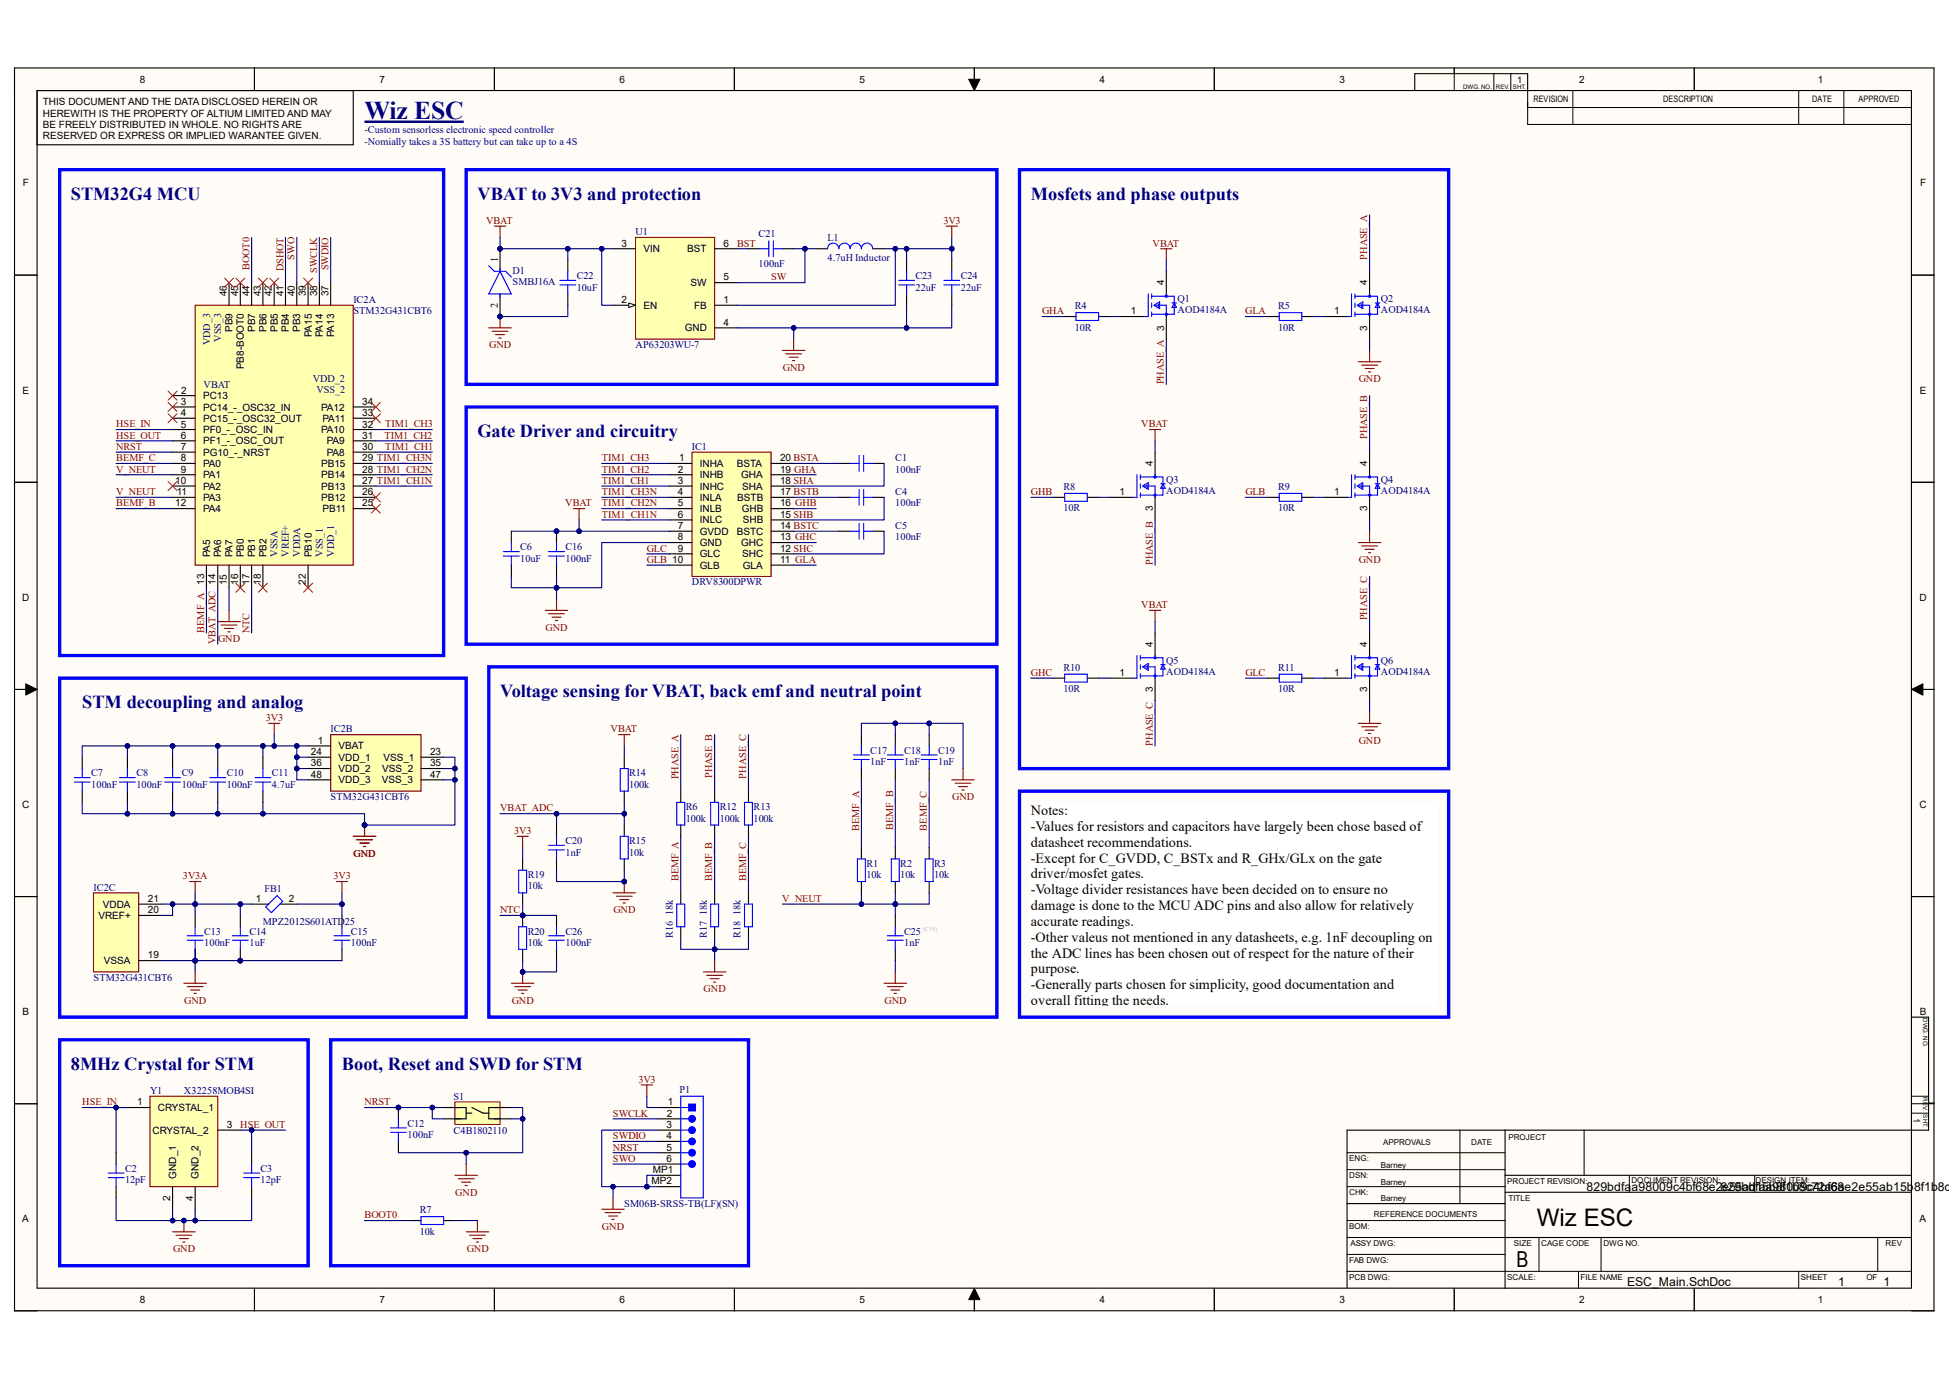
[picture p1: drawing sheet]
<svg xmlns="http://www.w3.org/2000/svg" width="297mm" height="210mm" viewBox="0 0 297 210" stroke-linecap="round" stroke-linejoin="round" font-family="sans-serif">
<defs><g id="words">
<text font-size="3.9" fill="#000080" x="55.5" y="18.1">Wiz ESC</text>
<text font-size="3.7" x="234.2" y="186.6">Wiz ESC</text>
<text font-size="3.3" x="231.1" y="192.9">B</text>
<g font-size="2.8" fill="#000080">
<text x="10.8" y="30.4">STM32G4 MCU</text>
<text x="72.8" y="30.4">VBAT to 3V3 and protection</text>
<text x="157.1" y="30.4">Mosfets and phase outputs</text>
<text x="72.8" y="66.5">Gate Driver and circuitry</text>
<text x="12.5" y="107.8">STM decoupling and analog</text>
<text x="76.2" y="106.1">Voltage sensing for VBAT, back emf and neutral point</text>
<text x="10.8" y="162.9">8MHz Crystal for STM</text>
<text x="52.1" y="162.9">Boot, Reset and SWD for STM</text>
</g>
<g font-size="2.2">
<text x="157.1" y="124.2">Notes:</text>
<text x="157.1" y="126.5">-Values for resistors and capacitors have largely been chose based of</text>
<text x="157.1" y="128.9">datasheet recommendations.</text>
<text x="157.1" y="131.4">-Except for C_GVDD, C_BSTx and R_GHx/GLx on the gate</text>
<text x="157.1" y="133.8">driver/mosfet gates.</text>
<text x="157.1" y="136.2">-Voltage divider resistances have been decided on to ensure no</text>
<text x="157.1" y="138.6">damage is done to the MCU ADC pins and also allow for relatively</text>
<text x="157.1" y="141">accurate readings.</text>
<text x="157.1" y="143.4">-Other valeus not mentioned in any datasheets, e.g. 1nF decoupling on</text>
<text x="157.1" y="145.8">the ADC lines has been chosen out of respect for the nature of their</text>
<text x="157.1" y="148.3">purpose.</text>
<text x="157.1" y="150.7">-Generally parts chosen for simplicity, good documentation and</text>
<text x="157.1" y="153.1">overall fitting the needs.</text>
</g>
<g font-size="1.9">
<text x="241.8" y="181.4">829bdfaa98009c4bf68e2e55ab15b8f1b8c72a6a</text>
<text x="262.2" y="181.4">829bdfaa98009c4bf68e2e55ab15b8f1b8c7</text>
<text x="247.9" y="195.8">ESC_Main.SchDoc</text>
<text x="280.1" y="195.8">1</text>
<text x="287" y="195.8">1</text>
</g>
<g font-size="1.6" fill="#000080">
<text x="55.5" y="20.3">-Custom sensorless electronic speed controller</text>
<text x="55.5" y="22.1">-Nomially takes a 3S battery but can take up to a 4S</text>
<text x="96.9" y="35.8">U1</text>
<text x="78.1" y="41.7">D1</text>
<text x="115.6" y="36.2">C21</text>
<text x="115.6" y="40.6">100nF</text>
<text x="126.1" y="36.7">L1</text>
<text x="126.1" y="39.8">4.7uH Inductor</text>
<text x="53.8" y="46.1">IC2A</text>
<text x="53.8" y="47.9">STM32G431CBT6</text>
<text x="78.1" y="43.4">SMBJ16A</text>
<text x="87.9" y="42.5">C22</text>
<text x="87.9" y="44.3">10uF</text>
<text x="139.5" y="42.5">C23</text>
<text x="139.5" y="44.3">22uF</text>
<text x="146.4" y="42.5">C24</text>
<text x="146.4" y="44.3">22uF</text>
<text x="163.8" y="47.1">R4</text>
<text x="179.5" y="46">Q1</text>
<text x="179.5" y="47.7">AOD4184A</text>
<text x="194.8" y="47.1">R5</text>
<text x="210.4" y="46">Q2</text>
<text x="210.4" y="47.7">AOD4184A</text>
<text x="32" y="52.6" transform="rotate(-90 32 52.6)">VDD_3</text>
<text x="33.7" y="52.1" transform="rotate(-90 33.7 52.1)">VSS_3</text>
<text x="96.9" y="53">AP63203WU-7</text>
<text x="163.8" y="50.4">10R</text>
<text x="194.8" y="50.4">10R</text>
<text x="31" y="59.1">VBAT</text>
<text x="47.7" y="58.2">VDD_2</text>
<text x="48.2" y="59.9">VSS_2</text>
<text x="105.5" y="68.5">IC1</text>
<text x="136.4" y="70.2">C1</text>
<text x="136.4" y="72">100nF</text>
<text x="136.4" y="75.4">C4</text>
<text x="136.4" y="77.1">100nF</text>
<text x="162.1" y="74.6">R8</text>
<text x="162.1" y="77.9">10R</text>
<text x="177.7" y="73.5">Q3</text>
<text x="177.7" y="75.2">AOD4184A</text>
<text x="194.8" y="74.6">R9</text>
<text x="194.8" y="77.9">10R</text>
<text x="210.4" y="73.5">Q4</text>
<text x="210.4" y="75.2">AOD4184A</text>
<text x="79.3" y="83.8">C6</text>
<text x="86.2" y="83.8">C16</text>
<text x="136.4" y="80.6">C5</text>
<text x="136.4" y="82.3">100nF</text>
<text x="42.3" y="84.8" transform="rotate(-90 42.3 84.8)">VSSA</text>
<text x="44" y="84.8" transform="rotate(-90 44 84.8)">VREF+</text>
<text x="45.8" y="84.8" transform="rotate(-90 45.8 84.8)">VDDA</text>
<text x="49.2" y="84.8" transform="rotate(-90 49.2 84.8)">VSS_1</text>
<text x="50.9" y="84.8" transform="rotate(-90 50.9 84.8)">VDD_1</text>
<text x="79.3" y="85.6">10uF</text>
<text x="86.2" y="85.6">100nF</text>
<text x="105.5" y="89.2">DRV8300DPWR</text>
<text x="177.7" y="101">Q5</text>
<text x="210.4" y="101">Q6</text>
<text x="162.1" y="102.2">R10</text>
<text x="162.1" y="105.5">10R</text>
<text x="177.7" y="102.8">AOD4184A</text>
<text x="194.8" y="102.2">R11</text>
<text x="194.8" y="105.5">10R</text>
<text x="210.4" y="102.8">AOD4184A</text>
<text x="50.4" y="111.5">IC2B</text>
<text x="13.9" y="118.2">C7</text>
<text x="13.9" y="120">100nF</text>
<text x="20.8" y="118.2">C8</text>
<text x="20.8" y="120">100nF</text>
<text x="27.7" y="118.2">C9</text>
<text x="27.7" y="120">100nF</text>
<text x="34.5" y="118.2">C10</text>
<text x="34.5" y="120">100nF</text>
<text x="41.4" y="118.2">C11</text>
<text x="41.4" y="120">4.7uF</text>
<text x="95.9" y="118.2">R14</text>
<text x="95.9" y="120">100k</text>
<text x="132.6" y="114.8">C17</text>
<text x="132.6" y="116.5">1nF</text>
<text x="137.8" y="114.8">C18</text>
<text x="137.8" y="116.5">1nF</text>
<text x="143" y="114.8">C19</text>
<text x="143" y="116.5">1nF</text>
<text x="50.4" y="121.9">STM32G431CBT6</text>
<text x="104.5" y="123.4">R6</text>
<text x="104.5" y="125.1">100k</text>
<text x="109.7" y="123.4">R12</text>
<text x="109.7" y="125.1">100k</text>
<text x="114.9" y="123.4">R13</text>
<text x="114.9" y="125.1">100k</text>
<text x="86.2" y="128.6">C20</text>
<text x="86.2" y="130.3">1nF</text>
<text x="95.9" y="128.6">R15</text>
<text x="95.9" y="130.3">10k</text>
<text x="14.3" y="135.6">IC2C</text>
<text x="40.3" y="135.9">FB1</text>
<text x="80.4" y="133.7">R19</text>
<text x="80.4" y="135.5">10k</text>
<text x="132" y="132">R1</text>
<text x="132" y="133.7">10k</text>
<text x="137.2" y="132">R2</text>
<text x="137.2" y="133.7">10k</text>
<text x="142.4" y="132">R3</text>
<text x="142.4" y="133.7">10k</text>
<text x="31.1" y="142.4">C13</text>
<text x="38" y="142.4">C14</text>
<text x="40" y="140.8">MPZ2012S601ATD25</text>
<text x="53.5" y="142.4">C15</text>
<text x="80.4" y="142.4">R20</text>
<text x="86.2" y="142.4">C26</text>
<text x="102.5" y="142.9" transform="rotate(-90 102.5 142.9)">R16 18k</text>
<text x="107.7" y="142.9" transform="rotate(-90 107.7 142.9)">R17 18k</text>
<text x="112.9" y="142.9" transform="rotate(-90 112.9 142.9)">R18 18k</text>
<text x="137.8" y="142.4">C25</text>
<text x="14.3" y="149.4">STM32G431CBT6</text>
<text x="31.1" y="144.1">100nF</text>
<text x="38" y="144.1">1uF</text>
<text x="53.5" y="144.1">100nF</text>
<text x="80.4" y="144.1">10k</text>
<text x="86.2" y="144.1">100nF</text>
<text x="137.8" y="144.1">1nF</text>
<text x="22.9" y="166.6">Y1</text>
<text x="28" y="166.6">X32258MOB4SI</text>
<text x="69.1" y="167.5">S1</text>
<text x="103.5" y="166.5">P1</text>
<text x="62.1" y="171.6">C12</text>
<text x="62.1" y="173.3">100nF</text>
<text x="69.1" y="172.6">C4B1802110</text>
<text x="19" y="178.5">C2</text>
<text x="39.7" y="178.5">C3</text>
<text x="19" y="180.2">12pF</text>
<text x="39.7" y="180.2">12pF</text>
<text x="64" y="184.8">R7</text>
<text x="95.1" y="183.8">SM06B-SRSS-TB(LF)(SN)</text>
<text x="64" y="188">10k</text>
</g>
<g font-size="1.6" fill="#800000">
<text x="74.1" y="34.1">VBAT</text>
<text x="143.8" y="34.1">3V3</text>
<text x="38" y="41.1" transform="rotate(-90 38 41.1)">BOOT0</text>
<text x="43.2" y="41.3" transform="rotate(-90 43.2 41.3)">DSHOT</text>
<text x="44.9" y="39.5" transform="rotate(-90 44.9 39.5)">SWO</text>
<text x="48.3" y="41.6" transform="rotate(-90 48.3 41.6)">SWCLK</text>
<text x="50" y="41.2" transform="rotate(-90 50 41.2)">SWDIO</text>
<text x="112.4" y="37.5">BST</text>
<text x="175.6" y="37.5">VBAT</text>
<text x="208.4" y="39.5" transform="rotate(-90 208.4 39.5)">PHASE_A</text>
<text x="117.5" y="42.7">SW</text>
<text x="158.8" y="47.9">GHA</text>
<text x="189.8" y="47.9">GLA</text>
<text x="74.5" y="53">GND</text>
<text x="119.3" y="56.5">GND</text>
<text x="177.4" y="58.5" transform="rotate(-90 177.4 58.5)">PHASE_A</text>
<text x="207.1" y="58.2">GND</text>
<text x="17.7" y="65.1">HSE_IN</text>
<text x="58.7" y="65.1">TIM1_CH3</text>
<text x="173.9" y="65.1">VBAT</text>
<text x="17.7" y="70.2">BEMF_C</text>
<text x="17.7" y="66.8">HSE_OUT</text>
<text x="17.7" y="68.5">NRST</text>
<text x="17.7" y="72">V_NEUT</text>
<text x="58.6" y="66.8">TIM1_CH2</text>
<text x="58.7" y="68.5">TIM1_CH1</text>
<text x="91.7" y="70.2">TIM1_CH3</text>
<text x="91.7" y="72">TIM1_CH2</text>
<text x="208.4" y="66.9" transform="rotate(-90 208.4 66.9)">PHASE_B</text>
<text x="17.7" y="77.1">BEMF_B</text>
<text x="17.7" y="75.4">V_NEUT</text>
<text x="86.1" y="77.1">VBAT</text>
<text x="91.7" y="73.7">TIM1_CH1</text>
<text x="91.7" y="75.4">TIM1_CH3N</text>
<text x="91.7" y="77.1">TIM1_CH2N</text>
<text x="157.1" y="75.4">GHB</text>
<text x="189.8" y="75.4">GLB</text>
<text x="91.7" y="78.9">TIM1_CH1N</text>
<text x="98.6" y="84">GLC</text>
<text x="98.6" y="85.7">GLB 10</text>
<text x="175.7" y="86.1" transform="rotate(-90 175.7 86.1)">PHASE_B</text>
<text x="207.1" y="85.7">GND</text>
<text x="173.9" y="92.6">VBAT</text>
<text x="208.4" y="94.5" transform="rotate(-90 208.4 94.5)">PHASE_C</text>
<text x="31.1" y="96.4" transform="rotate(-90 31.1 96.4)">BEMF_A</text>
<text x="32.9" y="98.1" transform="rotate(-90 32.9 98.1)">VBAT_ADC 14</text>
<text x="33.2" y="97.8">GND</text>
<text x="38" y="96.4" transform="rotate(-90 38 96.4)">NTC</text>
<text x="83.1" y="96.1">GND</text>
<text x="157.1" y="103">GHC</text>
<text x="189.8" y="103">GLC</text>
<text x="40.5" y="109.8">3V3</text>
<text x="93" y="111.5">VBAT</text>
<text x="175.7" y="113.6" transform="rotate(-90 175.7 113.6)">PHASE_C</text>
<text x="207.1" y="113.3">GND</text>
<text x="103.4" y="118.7" transform="rotate(-90 103.4 118.7)">PHASE_A</text>
<text x="108.5" y="118.5" transform="rotate(-90 108.5 118.5)">PHASE_B</text>
<text x="113.7" y="118.6" transform="rotate(-90 113.7 118.6)">PHASE_C</text>
<text x="76.2" y="123.6">VBAT_ADC</text>
<text x="145.1" y="121.9">GND</text>
<text x="53.9" y="130.5">GND</text>
<text x="78.4" y="127">3V3</text>
<text x="130.9" y="126.6" transform="rotate(-90 130.9 126.6)">BEMF_A</text>
<text x="136.1" y="126.5" transform="rotate(-90 136.1 126.5)">BEMF_B</text>
<text x="141.3" y="126.5" transform="rotate(-90 141.3 126.5)">BEMF_C</text>
<text x="27.9" y="133.9">3V3A</text>
<text x="50.8" y="133.9">3V3</text>
<text x="103.4" y="134.2" transform="rotate(-90 103.4 134.2)">BEMF_A</text>
<text x="108.5" y="134.2" transform="rotate(-90 108.5 134.2)">BEMF_B</text>
<text x="113.7" y="134.2" transform="rotate(-90 113.7 134.2)">BEMF_C</text>
<text x="119.2" y="137.4">V_NEUT</text>
<text x="76.2" y="139.1">NTC</text>
<text x="93.5" y="139.1">GND</text>
<text x="28.1" y="152.9">GND</text>
<text x="78" y="152.9">GND</text>
<text x="107.2" y="151.1">GND</text>
<text x="134.8" y="152.9">GND</text>
<text x="97.3" y="164.9">3V3</text>
<text x="12.5" y="168.3">HSE_IN</text>
<text x="36.6" y="171.8">HSE_OUT</text>
<text x="55.5" y="168.3">NRST</text>
<text x="93.4" y="173.5">SWDIO</text>
<text x="93.4" y="170.1">SWCLK</text>
<text x="93.4" y="177">SWO</text>
<text x="93.4" y="175.2">NRST</text>
<text x="55.5" y="185.5">BOOT0</text>
<text x="69.4" y="182.1">GND</text>
<text x="26.4" y="190.7">GND</text>
<text x="71.1" y="190.7">GND</text>
<text x="91.7" y="187.3">GND</text>
</g>
<g font-size="1.6">
<text x="75.9" y="40" transform="rotate(-90 75.9 40)">1</text>
<text x="75.9" y="46.9" transform="rotate(-90 75.9 46.9)">2</text>
</g>
<g font-size="1.5">
<text x="6.5" y="16">THIS DOCUMENT AND THE DATA DISCLOSED HEREIN OR</text>
<text x="6.5" y="17.8">HEREWITH IS THE PROPERTY OF ALTIUM LIMITED AND MAY</text>
<text x="21.3" y="12.6">8</text>
<text x="57.8" y="12.6">7</text>
<text x="94.4" y="12.6">6</text>
<text x="131" y="12.6">5</text>
<text x="167.6" y="12.6">4</text>
<text x="204.1" y="12.6">3</text>
<text x="240.7" y="12.6">2</text>
<text x="277" y="12.6">1</text>
<text x="6.5" y="19.5">BE FREELY DISTRIBUTED IN WHOLE. NO RIGHTS ARE</text>
<text x="6.5" y="21.2">RESERVED OR EXPRESS OR IMPLIED WARANTEE GIVEN.</text>
<text x="3.5" y="28.4">F</text>
<text x="292.6" y="28.4">F</text>
<text x="94.7" y="37.5">3</text>
<text x="98" y="38.4">VIN</text>
<text x="104.7" y="38.4">BST</text>
<text x="110.3" y="37.5">6</text>
<text x="34.6" y="45.1" transform="rotate(-90 34.6 45.1)">46</text>
<text x="36.3" y="45.1" transform="rotate(-90 36.3 45.1)">45</text>
<text x="38" y="45.1" transform="rotate(-90 38 45.1)">44</text>
<text x="39.8" y="45.1" transform="rotate(-90 39.8 45.1)">43</text>
<text x="41.4" y="45.1" transform="rotate(-90 41.4 45.1)">42</text>
<text x="43.2" y="45.1" transform="rotate(-90 43.2 45.1)">41</text>
<text x="44.9" y="45.1" transform="rotate(-90 44.9 45.1)">40</text>
<text x="46.6" y="45.1" transform="rotate(-90 46.6 45.1)">39</text>
<text x="48.3" y="45.1" transform="rotate(-90 48.3 45.1)">38</text>
<text x="50.1" y="45.1" transform="rotate(-90 50.1 45.1)">37</text>
<text x="94.7" y="46.1">2</text>
<text x="98" y="47">EN</text>
<text x="105.2" y="43.6">SW</text>
<text x="105.8" y="47">FB</text>
<text x="110.3" y="46.1">1</text>
<text x="110.3" y="42.7">5</text>
<text x="172.3" y="47.9">1</text>
<text x="177.4" y="43.4" transform="rotate(-90 177.4 43.4)">4</text>
<text x="203.3" y="47.9">1</text>
<text x="208.4" y="43.4" transform="rotate(-90 208.4 43.4)">4</text>
<text x="35.4" y="50.5" transform="rotate(-90 35.4 50.5)">PB9</text>
<text x="38.9" y="50.5" transform="rotate(-90 38.9 50.5)">PB7</text>
<text x="40.6" y="50.5" transform="rotate(-90 40.6 50.5)">PB6</text>
<text x="42.3" y="50.5" transform="rotate(-90 42.3 50.5)">PB5</text>
<text x="44" y="50.5" transform="rotate(-90 44 50.5)">PB4</text>
<text x="45.8" y="50.5" transform="rotate(-90 45.8 50.5)">PB3</text>
<text x="47.5" y="51.4" transform="rotate(-90 47.5 51.4)">PA15</text>
<text x="49.2" y="51.4" transform="rotate(-90 49.2 51.4)">PA14</text>
<text x="50.9" y="51.4" transform="rotate(-90 50.9 51.4)">PA13</text>
<text x="104.4" y="50.5">GND</text>
<text x="110.3" y="49.6">4</text>
<text x="177.4" y="50.4" transform="rotate(-90 177.4 50.4)">3</text>
<text x="208.4" y="50.4" transform="rotate(-90 208.4 50.4)">3</text>
<text x="3.4" y="59.9">E</text>
<text x="27.6" y="59.9">2</text>
<text x="37.2" y="56.3" transform="rotate(-90 37.2 56.3)">PB8-BOOT0</text>
<text x="292.6" y="59.9">E</text>
<text x="27.6" y="61.6">3</text>
<text x="27.6" y="63.4">4</text>
<text x="27.6" y="65.1">5</text>
<text x="30.9" y="60.8">PC13</text>
<text x="30.9" y="62.5">PC14_-_OSC32_IN</text>
<text x="30.9" y="64.2">PC15_-_OSC32_OUT</text>
<text x="30.9" y="66">PF0_-_OSC_IN</text>
<text x="48.9" y="62.5">PA12</text>
<text x="48.9" y="66">PA10</text>
<text x="49.1" y="64.2">PA11</text>
<text x="55.2" y="61.6">34</text>
<text x="55.2" y="63.4">33</text>
<text x="55.2" y="65.1">32</text>
<text x="27.6" y="66.8">6</text>
<text x="27.6" y="68.5">7</text>
<text x="27.6" y="70.3">8</text>
<text x="27.6" y="72">9</text>
<text x="30.9" y="67.7">PF1_-_OSC_OUT</text>
<text x="30.9" y="69.4">PG10_-_NRST</text>
<text x="30.9" y="71.1">PA0</text>
<text x="48.9" y="71.1">PB15</text>
<text x="49.8" y="67.7">PA9</text>
<text x="49.8" y="69.4">PA8</text>
<text x="55.2" y="66.8">31</text>
<text x="55.2" y="68.5">30</text>
<text x="55.2" y="70.3">29 TIM1_CH3N</text>
<text x="55.2" y="72">28 TIM1_CH2N</text>
<text x="103.3" y="72">2</text>
<text x="103.5" y="70.3">1</text>
<text x="106.6" y="71.1">INHA</text>
<text x="112.3" y="71.1">BSTA</text>
<text x="118.9" y="70.3">20 BSTA</text>
<text x="118.9" y="72">19 GHA</text>
<text x="175.7" y="70.9" transform="rotate(-90 175.7 70.9)">4</text>
<text x="208.4" y="70.9" transform="rotate(-90 208.4 70.9)">4</text>
<text x="26.7" y="73.7">10</text>
<text x="26.7" y="77.1">12</text>
<text x="26.9" y="75.4">11</text>
<text x="30.9" y="72.9">PA1</text>
<text x="30.9" y="74.5">PA2</text>
<text x="30.9" y="76.3">PA3</text>
<text x="30.9" y="78">PA4</text>
<text x="48.9" y="72.9">PB14</text>
<text x="48.9" y="74.5">PB13</text>
<text x="48.9" y="76.3">PB12</text>
<text x="49.1" y="78">PB11</text>
<text x="55.2" y="73.7">27 TIM1_CH1N</text>
<text x="55.2" y="75.4">26</text>
<text x="55.2" y="77.1">25</text>
<text x="103.3" y="73.7">3</text>
<text x="103.3" y="75.4">4</text>
<text x="103.3" y="77.1">5</text>
<text x="106.6" y="72.9">INHB</text>
<text x="106.6" y="74.5">INHC</text>
<text x="106.6" y="76.3">INLA</text>
<text x="106.6" y="78">INLB</text>
<text x="112.4" y="76.3">BSTB</text>
<text x="112.9" y="72.9">GHA</text>
<text x="113" y="78">GHB</text>
<text x="113.1" y="74.5">SHA</text>
<text x="118.9" y="73.7">18 SHA</text>
<text x="118.9" y="75.4">17 BSTB</text>
<text x="118.9" y="77.1">16 GHB</text>
<text x="170.6" y="75.4">1</text>
<text x="175.7" y="77.9" transform="rotate(-90 175.7 77.9)">3</text>
<text x="203.3" y="75.4">1</text>
<text x="208.4" y="77.9" transform="rotate(-90 208.4 77.9)">3</text>
<text x="103.3" y="78.9">6</text>
<text x="103.3" y="80.6">7</text>
<text x="103.3" y="82.3">8</text>
<text x="106.6" y="79.7">INLC</text>
<text x="106.6" y="81.4">GVDD</text>
<text x="106.6" y="83.1">GND</text>
<text x="112.3" y="81.4">BSTC</text>
<text x="112.9" y="83.1">GHC</text>
<text x="113.2" y="79.7">SHB</text>
<text x="118.9" y="78.9">15 SHB</text>
<text x="118.9" y="80.6">14 BSTC</text>
<text x="118.9" y="82.3">13 GHC</text>
<text x="31.1" y="89.1" transform="rotate(-90 31.1 89.1)">13</text>
<text x="32" y="84.9" transform="rotate(-90 32 84.9)">PA5</text>
<text x="33.7" y="84.9" transform="rotate(-90 33.7 84.9)">PA6</text>
<text x="34.6" y="89.1" transform="rotate(-90 34.6 89.1)">15</text>
<text x="35.4" y="84.9" transform="rotate(-90 35.4 84.9)">PA7</text>
<text x="36.3" y="89.1" transform="rotate(-90 36.3 89.1)">16</text>
<text x="37.2" y="84.9" transform="rotate(-90 37.2 84.9)">PB0</text>
<text x="38" y="89.1" transform="rotate(-90 38 89.1)">17</text>
<text x="38.9" y="84.9" transform="rotate(-90 38.9 84.9)">PB1</text>
<text x="39.8" y="89.1" transform="rotate(-90 39.8 89.1)">18</text>
<text x="40.6" y="84.9" transform="rotate(-90 40.6 84.9)">PB2</text>
<text x="46.6" y="89.1" transform="rotate(-90 46.6 89.1)">22</text>
<text x="47.5" y="84.9" transform="rotate(-90 47.5 84.9)">PB10</text>
<text x="103.3" y="84">9</text>
<text x="106.6" y="84.9">GLC</text>
<text x="106.6" y="86.6">GLB</text>
<text x="113.1" y="84.9">SHC</text>
<text x="113.2" y="86.6">GLA</text>
<text x="118.9" y="84">12 SHC</text>
<text x="118.9" y="85.7">11 GLA</text>
<text x="3.4" y="91.5">D</text>
<text x="292.5" y="91.5">D</text>
<text x="175.7" y="98.5" transform="rotate(-90 175.7 98.5)">4</text>
<text x="208.4" y="98.5" transform="rotate(-90 208.4 98.5)">4</text>
<text x="170.6" y="103">1</text>
<text x="175.7" y="105.5" transform="rotate(-90 175.7 105.5)">3</text>
<text x="203.3" y="103">1</text>
<text x="208.4" y="105.5" transform="rotate(-90 208.4 105.5)">3</text>
<text x="48.4" y="113.3">1</text>
<text x="47.4" y="115">24</text>
<text x="47.4" y="116.7">36</text>
<text x="47.4" y="118.4">48</text>
<text x="51.6" y="114.1">VBAT</text>
<text x="51.6" y="115.9">VDD_1</text>
<text x="51.6" y="117.6">VDD_2</text>
<text x="51.6" y="119.3">VDD_3</text>
<text x="58.2" y="119.3">VSS_3</text>
<text x="58.3" y="117.6">VSS_2</text>
<text x="58.4" y="115.9">VSS_1</text>
<text x="65.5" y="115">23</text>
<text x="65.5" y="116.7">35</text>
<text x="65.5" y="118.4">47</text>
<text x="3.4" y="123">C</text>
<text x="292.5" y="123">C</text>
<text x="22.5" y="137.4">21</text>
<text x="39" y="137.4">1</text>
<text x="44" y="137.4">2</text>
<text x="15" y="140">VREF+</text>
<text x="15.7" y="138.2">VDDA</text>
<text x="22.5" y="139.1">20</text>
<text x="15.8" y="146.9">VSSA</text>
<text x="22.5" y="146">19</text>
<text x="3.4" y="154.6">B</text>
<text x="292.6" y="154.6">B</text>
<text x="20.9" y="168.4">1</text>
<text x="23.2" y="172.6">CRYSTAL_2</text>
<text x="24" y="169.2">CRYSTAL_1</text>
<text x="34.5" y="171.8">3</text>
<text x="101.6" y="171.8">3</text>
<text x="101.6" y="173.5">4</text>
<text x="101.6" y="170.1">2</text>
<text x="101.8" y="168.4">1</text>
<text x="26.8" y="179.5" transform="rotate(-90 26.8 179.5)">GND_1</text>
<text x="30.3" y="179.5" transform="rotate(-90 30.3 179.5)">GND_2</text>
<text x="99.5" y="178.7">MP1</text>
<text x="101.6" y="177">6</text>
<text x="101.6" y="175.2">5</text>
<text x="26" y="182.9" transform="rotate(-90 26 182.9)">2</text>
<text x="29.4" y="182.9" transform="rotate(-90 29.4 182.9)">4</text>
<text x="99.3" y="180.4">MP2</text>
<text x="3.4" y="186.1">A</text>
<text x="292.5" y="186.1">A</text>
<text x="21.3" y="198.5">8</text>
<text x="57.8" y="198.5">7</text>
<text x="94.4" y="198.5">6</text>
<text x="131" y="198.5">5</text>
<text x="167.6" y="198.5">4</text>
<text x="204.1" y="198.5">3</text>
<text x="240.7" y="198.5">2</text>
<text x="277" y="198.5">1</text>
</g>
<g font-size="1.4">
<text x="231.2" y="12.7">1</text>
<text x="233.7" y="15.6">REVISION</text>
<text x="253.4" y="15.6">DESCRIPTION</text>
<text x="276.2" y="15.6">DATE</text>
<text x="283.2" y="15.6">APPROVED</text>
<text x="291.6" y="170.3" transform="rotate(90 291.6 170.3)">1</text>
</g>
<g font-size="1.2">
<text x="229.9" y="173.6">PROJECT</text>
<text x="205.6" y="176.8">ENG:</text>
<text x="205.6" y="179.4">DSN:</text>
<text x="210.4" y="177.9">Barney</text>
<text x="210.8" y="174.4">APPROVALS</text>
<text x="224.2" y="174.4">DATE</text>
<text x="205.6" y="182">CHK:</text>
<text x="209.4" y="185.3">REFERENCE DOCUMENTS</text>
<text x="210.4" y="180.5">Barney</text>
<text x="210.4" y="182.9">Barney</text>
<text x="229.7" y="180.3">PROJECT REVISION:</text>
<text x="229.9" y="182.9">TITLE</text>
<text x="248.6" y="180.1">DOCUMENT REVISION:</text>
<text x="267.5" y="180.1">DESIGN ITEM:</text>
<text x="205.6" y="187.2">BOM:</text>
<text x="205.8" y="189.7">ASSY DWG:</text>
<text x="230.7" y="189.7">SIZE</text>
<text x="234.9" y="189.7">CAGE CODE</text>
<text x="244.3" y="189.7">DWG NO.</text>
<text x="287.4" y="189.7">REV</text>
<text x="205.6" y="192.3">FAB DWG:</text>
<text x="205.6" y="194.9">PCB DWG:</text>
<text x="229.7" y="194.9">SCALE:</text>
<text x="240.9" y="194.9">FILE NAME</text>
<text x="274.5" y="194.9">SHEET</text>
<text x="284.4" y="194.9">OF</text>
</g>
<g font-size=".9">
<text x="223" y="13.6">DWG. NO.</text>
<text x="228" y="13.6">REV. SHT.</text>
<text x="293.1" y="155.1" transform="rotate(90 293.1 155.1)">DWG. NO.</text>
<text x="293.1" y="167.1" transform="rotate(90 293.1 167.1)">REV. SHT.</text>
</g>
<text font-size=".9" fill="#b2b0d4" x="140.6" y="141.8">(C19)</text>
</g></defs>
<g fill="#fffcf8">
<path d="M2.2 10.4h292.6v189.2h-292.6z" fill-rule="evenodd"/>
<path d="M5.7 13.8h285.6v182.4h-285.6z" fill-rule="evenodd"/>
</g>
<g fill="none" stroke="#000" stroke-width=".15">
<path d="M2.2 10.3v3.5M38.8 10.3v3.5M75.3 10.3v3.5M111.9 10.4v3.4M147.6 12.1h1.7l-.8 1.7zM148.5 10.4v3.4M185 10.4v3.4M221.6 10.4v3.4M227.6 11.2v2.6M230.2 11.2v2.6M232.8 13.8v5.2h58.5M232.8 16.4h58.5"/>
<path d="M239.7 13.8v5.2M258.2 10.4v3.4M274.1 13.8v5.2M281 13.8v5.2M2.2 41.9h3.4M291.3 41.9h3.5M2.2 73.4h3.4M291.3 73.4h3.5M2.2 105h3.4M3.9 104.1l1.7 .9-1.7 .9zM291.3 105l1.7-.9v1.8zM291.3 105h3.5"/>
<path d="M2.2 136.5h3.4M291.3 136.5h3.5M2.2 168.1h3.4M205.3 178.1h24.1M205.3 175.6h24.1M222.5 172.1v11.2M241.4 172.1v6.9M248.3 179v2.6M267.4 179v2.6M291.3 168.1h3.5M291.3 169.5h2.6M291.3 167h2.6"/>
<path d="M2.2 196.2v3.4h3.5M38.8 196.2v3.4M75.3 196.2v3.4M111.9 196.2v3.4M148.5 196.2l.8 1.7h-1.7zM148.5 196.2v3.4M185 196.2v3.4M205.3 193.6h86M205.3 180.7h24.1M205.3 188.5h24.1M205.3 185.9h24.1M205.3 191h24.1"/>
<path d="M221.6 196.2v3.4M234.5 188.5v5.1M240.5 193.6v2.6M244 188.5v5.1M258.2 196.2v3.4M274.1 193.6v2.6M286.2 188.5v5.1M291.3 199.6h3.5"/>
</g>
<g fill="none" stroke="#000" stroke-width=".17">
<path d="M2.2 10.4h292.5v189.2h-292.5zM5.6 13.8h285.7v182.4h-285.6zM38.8 10.3v3.5M53.8 13.8v8.3h-48.2M75.3 10.3v3.5M111.9 10.4v3.4M148.5 10.4v3.4M185 10.4v3.4M215.6 13.8v-2.6h17.2v2.6M221.6 10.4v.8M258.2 10.4v3.4M2.2 41.9h3.4"/>
<path d="M291.3 41.9h3.5M2.2 73.4h3.4M291.3 73.4h3.5M2.2 105h3.4M291.3 105h3.5M2.2 136.5h3.4M291.3 136.5h3.5M291.3 154.9h2.6v17.2h-88.6v24.1M2.2 168.1h3.4M229.4 179h61.9M229.4 172.1v24.1M293.9 168h.9"/>
<path d="M38.8 196.2v3.4M75.3 196.2v3.4M111.9 196.2v3.4M148.5 196.2v3.4M185 196.2v3.4M205.3 183.3h24.1M221.6 196.2v3.4M229.4 181.6h61.9M229.4 188.5h61.9M258.2 196.2v3.4"/>
</g>
<path d="M147.6 12.1h1.7l-.8 1.7zM3.9 104.1l1.7 .9-1.7 .9zM291.3 105l1.7-.9v1.8zM148.5 196.2l.8 1.7h-1.7z" fill="#000"/>
<path d="M9.1 25.8h58.5v74h-58.5z" fill="none" stroke="#00f" stroke-width=".51"/>
<path d="M22.9 167h10.3v13.7h-10.3z" fill-rule="evenodd" fill="#ffffb0"/>
<path d="M22.9 167h10.3v13.7h-10.3z" fill="none" stroke="#800000" stroke-width=".17"/>
<path d="M19.4 168.7h3.5M33.2 172.1h3.4M26.3 180.7v3.5M29.7 180.7v3.5" fill="none" stroke="#000" stroke-width=".17"/>
<path d="M29.7 46.5h24.1v39.6h-24.1z" fill-rule="evenodd" fill="#ffffb0"/>
<path d="M29.7 46.5h24.1v39.6h-24.1z" fill="none" stroke="#800000" stroke-width=".17"/>
<g fill="none" stroke="#000" stroke-width=".17">
<path d="M34.9 43v3.5M36.6 43v3.5M38.3 43v3.5M40.1 43v3.5M41.8 43v3.5M43.5 43v3.5M45.2 43v3.5M46.9 43v3.5M48.7 43v3.5M50.4 43v3.5M26.3 60.3h3.4M26.3 62h3.4"/>
<path d="M26.3 63.7h3.4M26.3 65.4h3.4M26.3 67.1h3.4M26.3 68.9h3.4M26.3 70.6h3.4M26.3 72.3h3.4M26.3 74h3.4M26.3 75.7h3.4M26.3 77.5h3.4M53.8 62h3.5M53.8 63.7h3.5M53.8 65.4h3.5"/>
<path d="M53.8 67.1h3.5M53.8 68.9h3.5M53.8 70.6h3.5M53.8 72.3h3.5M53.8 74h3.5M53.8 75.7h3.5M53.8 77.5h3.5M31.5 86.1v3.4M33.2 86.1v3.4M34.9 86.1v3.4M36.6 86.1v3.4M38.3 86.1v3.4"/>
<path d="M40.1 86.1v3.4M46.9 86.1v3.4"/>
</g>
<path d="M50.4 111.9h13.8v8.6h-13.8z" fill-rule="evenodd" fill="#ffffb0"/>
<path d="M50.4 111.9h13.8v8.6h-13.8z" fill="none" stroke="#800000" stroke-width=".17"/>
<path d="M46.9 113.6h3.5M46.9 115.3h3.5M46.9 117h3.5M46.9 118.8h3.5M64.2 115.3h3.4M64.2 117h3.4M64.2 118.8h3.4" fill="none" stroke="#000" stroke-width=".17"/>
<path d="M14.3 136h6.8v12h-6.8z" fill-rule="evenodd" fill="#ffffb0"/>
<path d="M14.3 136h6.8v12h-6.8z" fill="none" stroke="#800000" stroke-width=".17"/>
<path d="M21.1 139.4h3.5M21.1 137.7h3.5M21.1 146.3h3.5" fill="none" stroke="#000" stroke-width=".17"/>
<circle cx="105.5" cy="170.4" r=".52" fill="#00f"/>
<circle cx="105.5" cy="170.4" r=".52" fill="none" stroke="#00f" stroke-width=".17"/>
<circle cx="105.5" cy="175.6" r=".52" fill="#00f"/>
<circle cx="105.5" cy="175.6" r=".52" fill="none" stroke="#00f" stroke-width=".17"/>
<circle cx="105.5" cy="173.8" r=".52" fill="#00f"/>
<circle cx="105.5" cy="173.8" r=".52" fill="none" stroke="#00f" stroke-width=".17"/>
<circle cx="105.5" cy="177.3" r=".52" fill="#00f"/>
<circle cx="105.5" cy="177.3" r=".52" fill="none" stroke="#00f" stroke-width=".17"/>
<circle cx="105.5" cy="172.1" r=".52" fill="#00f"/>
<g fill="none" stroke="#00f" stroke-width=".17">
<path d="M103.7 177.3h1.2M103.7 172.1h1.2M103.7 168.7h1.2M103.7 170.4h1.2M103.7 173.8h1.2M103.7 175.6h1.2"/>
<circle cx="105.5" cy="172.1" r=".52"/>
</g>
<path d="M100.3 172.1h3.4M100.3 170.4h3.4M100.3 168.7h3.4M100.3 179h3.4M100.3 177.3h3.4M100.3 175.6h3.4M100.3 173.8h3.4M100.3 180.7h3.4" fill="none" stroke="#000" stroke-width=".17"/>
<path d="M104.9 168.2h1.1v1h-1.1z" fill-rule="evenodd" fill="#00f"/>
<path d="M103.7 167h3.5v15.4h-3.5zM104.9 168.2h1.1v1h-1.1z" fill="none" stroke="#00f" stroke-width=".17"/>
<path d="M105.5 68.9h12v18.9h-12z" fill-rule="evenodd" fill="#ffffb0"/>
<path d="M105.5 68.9h12v18.9h-12zM53.8 127.4h3.5M54.4 127.9h2.4M54.9 128.4h1.3M55.4 128.9h.3M55.6 125.7v1.7" fill="none" stroke="#800000" stroke-width=".17"/>
<g fill="none" stroke="#000" stroke-width=".17">
<path d="M170.9 48.2h3.4M177.7 41.3v3.5M177.7 48.2v3.5M102 70.6h3.5M102 72.3h3.5M102 74h3.5M102 75.7h3.5M102 77.5h3.5M102 79.2h3.5M117.5 70.6h3.4M117.5 72.3h3.4M117.5 74h3.4"/>
<path d="M117.5 75.7h3.4M117.5 77.5h3.4M117.5 79.2h3.4M102 80.9h3.5M102 82.6h3.5M102 84.3h3.5M102 86.1h3.5M117.5 80.9h3.4M117.5 82.6h3.4M117.5 84.3h3.4M117.5 86.1h3.4M12.5 115.3v1.7"/>
<path d="M19.4 115.3v1.7M26.3 115.3v1.7M33.2 115.3v1.7M12.5 120.5v1.7M19.4 120.5v1.7M26.3 120.5v1.7M33.2 120.5v1.7"/>
</g>
<g fill="none" stroke="#00f" stroke-width=".17">
<path d="M175 44.8v3.4h-.7M175.5 44.8v.7M175.5 46.1v.7M175.5 47.5v.7M175.5 45.1h3.4v2.8h-3.4M175.8 46.5l.9-.5v1zM176 46.5h1.7v1.7M176.5 46.3v.5M177.7 44.8v.3M178.6 46.1h.7M178.9 46.1l.4 .7h-.7zM11.3 118.4h2.4"/>
<path d="M11.3 119.1h2.4M12.5 117v1.4M12.5 119.1v1.4M18.2 118.4h2.4M18.2 119.1h2.4M19.4 117v1.4M19.4 119.1v1.4M25.1 118.4h2.4M25.1 119.1h2.4M26.3 117v1.4M26.3 119.1v1.4M32 118.4h2.4"/>
<path d="M32 119.1h2.4M33.2 117v1.4M33.2 119.1v1.4"/>
<circle cx="177.7" cy="45.1" r=".17"/>
<circle cx="177.7" cy="47.9" r=".17"/>
</g>
<circle cx="55.6" cy="125.7" r=".34" fill="#000080"/>
<circle cx="55.6" cy="125.7" r=".34" fill="none" stroke="#000080" stroke-width=".15"/>
<path d="M53.8 127.4h3.5M54.4 127.9h2.4M54.9 128.4h1.3M55.4 128.9h.3M55.6 125.7v1.7" fill="none" stroke="#800000" stroke-width=".17"/>
<circle cx="55.6" cy="125.7" r=".34" fill="#000080"/>
<circle cx="55.6" cy="125.7" r=".34" fill="none" stroke="#000080" stroke-width=".15"/>
<path d="M40.9 110.2h1.7M41.8 110.2v1.7" fill="none" stroke="#800000" stroke-width=".17"/>
<path d="M38.3 137.7h2.6M42.6 137.7h2.6" fill="none" stroke="#000" stroke-width=".17"/>
<path d="M42.2 136.4l.9 .9-1.7 1.7-.9-.9z" fill="none" stroke="#00f" stroke-width=".17"/>
<circle cx="29.7" cy="146.3" r=".34" fill="#000080"/>
<circle cx="29.7" cy="146.3" r=".34" fill="none" stroke="#000080" stroke-width=".15"/>
<path d="M29.7 139.4v1.7M29.7 144.6v1.7" fill="none" stroke="#000" stroke-width=".17"/>
<circle cx="29.7" cy="146.3" r=".34" fill="#000080"/>
<circle cx="29.7" cy="146.3" r=".34" fill="none" stroke="#000080" stroke-width=".15"/>
<path d="M28.5 142.5h2.4M28.5 143.2h2.4M29.7 141.1v1.4M29.7 143.2v1.4" fill="none" stroke="#00f" stroke-width=".17"/>
<path d="M28.9 134.3h1.7M29.7 134.3v1.7M28 149.7h3.5M28.5 150.3h2.4M29.1 150.8h1.3M29.6 151.3h.3M29.7 148v1.7" fill="none" stroke="#800000" stroke-width=".17"/>
<circle cx="36.6" cy="146.3" r=".34" fill="#000080"/>
<circle cx="36.6" cy="146.3" r=".34" fill="none" stroke="#000080" stroke-width=".15"/>
<path d="M36.6 139.4v1.7M36.6 144.6v1.7" fill="none" stroke="#000" stroke-width=".17"/>
<circle cx="36.6" cy="146.3" r=".34" fill="#000080"/>
<circle cx="36.6" cy="146.3" r=".34" fill="none" stroke="#000080" stroke-width=".15"/>
<path d="M35.4 142.5h2.4M35.4 143.2h2.4M36.6 141.1v1.4M36.6 143.2v1.4M50.9 142.5h2.4M50.9 143.2h2.4M52.1 141.1v1.4M52.1 143.2v1.4M64.2 185.3h3.4v1.2h-3.4z" fill="none" stroke="#00f" stroke-width=".17"/>
<path d="M52.1 139.4v1.7M52.1 144.6v1.7M62.4 185.9h1.8M67.6 185.9h1.7" fill="none" stroke="#000" stroke-width=".17"/>
<path d="M51.2 134.3h1.8M52.1 134.3v1.7M71 187.6h3.5M71.6 188.1h2.4M72.1 188.6h1.3M72.6 189.2h.3M72.8 185.9v1.7" fill="none" stroke="#800000" stroke-width=".17"/>
<path d="M69.3 167.8h6.9v3.5h-6.9z" fill-rule="evenodd" fill="#ffffb0"/>
<path d="M69.3 167.8h6.9v3.5h-6.9z" fill="none" stroke="#800000" stroke-width=".15"/>
<path d="M67.6 168.7h3.4v1.7h-3.4M71 169.5h.9M71.9 168.7l1.7 .8h.9M77.9 168.7h-3.4v1.7h3.4" fill="none" stroke="#000" stroke-width=".17"/>
<circle cx="60.7" cy="168.7" r=".34" fill="#000080"/>
<circle cx="60.7" cy="168.7" r=".34" fill="none" stroke="#000080" stroke-width=".15"/>
<path d="M60.7 168.7v1.7" fill="none" stroke="#000" stroke-width=".17"/>
<circle cx="60.7" cy="168.7" r=".34" fill="#000080"/>
<circle cx="60.7" cy="168.7" r=".34" fill="none" stroke="#000080" stroke-width=".15"/>
<path d="M40.1 115.3v1.7M40.1 120.5v1.7M17.7 175.6v1.7M38.3 175.6v1.7M60.7 173.8v1.8M17.7 180.7v1.7M38.3 180.7v1.7" fill="none" stroke="#000" stroke-width=".17"/>
<g fill="none" stroke="#00f" stroke-width=".17">
<path d="M38.9 118.4h2.4M38.9 119.1h2.4M40.1 117v1.4M40.1 119.1v1.4M16.5 178.7h2.4M16.5 179.3h2.4M17.7 177.3v1.4M17.7 179.3v1.4M37.1 178.7h2.4M37.1 179.3h2.4M38.3 177.3v1.4M38.3 179.3v1.4"/>
<path d="M59.5 171.8h2.4M59.5 172.5h2.4M60.7 170.4v1.4M60.7 172.5v1.3"/>
</g>
<g fill="none" stroke="#800000" stroke-width=".17">
<path d="M69.3 179h3.5M69.8 179.5h2.5M71 177.3v1.7M97.7 165.2h1.7M98.6 165.2v1.8M26.3 187.6h3.4M26.8 188.1h2.4M27.3 188.6h1.4M27.8 189.2h.4M28 185.9v1.7M70.4 180h1.3M70.9 180.6h.3"/>
<path d="M91.7 184.2h3.4M92.2 184.7h2.4M92.7 185.2h1.4M93.2 185.7h.4M93.4 182.4v1.8"/>
</g>
<g fill="none" stroke="#f00" stroke-width=".15">
<path d="M25.6 59.6l1.4 1.3M27 59.6l-1.4 1.3M34.2 42.4l1.4 1.3M35.6 42.4l-1.4 1.3M35.9 42.4l1.4 1.3M37.3 42.4l-1.4 1.3M39.4 42.4l1.4 1.3M40.8 42.4l-1.4 1.3M41.1 42.4l1.4 1.3M42.5 42.4l-1.4 1.3M46.3 42.4l1.3 1.3M47.6 42.4l-1.3 1.3"/>
<path d="M25.6 63l1.4 1.4M25.6 61.3l1.4 1.4M27 63l-1.4 1.4M27 61.3l-1.4 1.4M56.6 75.1l1.4 1.3M56.6 76.8l1.4 1.4M56.6 63l1.4 1.4M56.6 61.3l1.4 1.4M58 75.1l-1.4 1.3M58 76.8l-1.4 1.4M58 63l-1.4 1.4M58 61.3l-1.4 1.4"/>
<path d="M39.4 88.8l1.4 1.4M40.8 88.8l-1.4 1.4M46.3 88.8l1.3 1.4M47.6 88.8l-1.3 1.4"/>
</g>
<circle cx="28" cy="185.9" r=".34" fill="#000080"/>
<circle cx="28" cy="185.9" r=".34" fill="none" stroke="#000080" stroke-width=".15"/>
<g fill="none" stroke="#800000" stroke-width=".17">
<path d="M176.9 37.9h1.7M177.7 37.9v1.7M87.4 77.5h1.7M88.2 77.5v1.7M175.2 65.4h1.7M176 65.4v1.7M83.1 93h3.4M83.6 93.5h2.4M84.1 94h1.4M84.6 94.5h.4M84.8 91.2v1.8M175.2 93h1.7"/>
<path d="M176 93v1.7"/>
</g>
<g fill="none" stroke="#00f" stroke-width=".17">
<path d="M206 44.8v3.4h-.7M206.5 44.8v.7M206.5 46.1v.7M206.5 47.5v.7M206.5 45.1h3.4v2.8h-3.4M206.8 46.5l.9-.5v1zM207 46.5h1.7v1.7M207.5 46.3v.5M208.7 44.8v.3M209.6 46.1h.7M209.9 46.1l.4 .7h-.7zM173.3 72.3v3.4h-.7"/>
<path d="M173.8 72.3v.7M173.8 73.7v.7M173.8 75.1v.6M173.8 72.6h3.4v2.8h-3.4M174.1 74l.9-.5v1zM174.3 74h1.7v1.7M174.8 73.9v.5M176 72.3v.3M176.9 73.7h.7M177.2 73.7l.4 .7h-.7zM206 72.3v3.4h-.7M206.5 72.3v.7"/>
<path d="M206.5 73.7v.7M206.5 75.1v.6M206.5 72.6h3.4v2.8h-3.4M206.8 74l.9-.5v1zM207 74h1.7v1.7M207.5 73.9v.5M208.7 72.3v.3M209.6 73.7h.7M209.9 73.7l.4 .7h-.7zM76.7 84.7h2.4M76.7 84h2.4M77.9 82.6v1.4"/>
<path d="M77.9 84.7v1.4M173.3 99.8v3.5h-.7M173.8 99.8v.7M176 99.8v.4M206 99.8v3.5h-.7M206.5 99.8v.7M208.7 99.8v.4M173.8 101.2v.7M173.8 102.6v.7M173.8 100.2h3.4v2.7h-3.4M174.1 101.6l.9-.6v1.1zM174.3 101.6h1.7v1.7"/>
<path d="M174.8 101.4v.5M176.9 101.2h.7M177.2 101.2l.4 .7h-.7zM206.5 101.2v.7M206.5 102.6v.7M206.5 100.2h3.4v2.7h-3.4M206.8 101.6l.9-.6v1.1zM207 101.6h1.7v1.7M207.5 101.4v.5M209.6 101.2h.7M209.9 101.2l.4 .7h-.7z"/>
<circle cx="208.7" cy="47.9" r=".17"/>
<circle cx="208.7" cy="45.1" r=".17"/>
<circle cx="176" cy="75.4" r=".17"/>
<circle cx="176" cy="72.6" r=".17"/>
<circle cx="208.7" cy="72.6" r=".17"/>
<circle cx="208.7" cy="75.4" r=".17"/>
<circle cx="176" cy="102.9" r=".17"/>
<circle cx="176" cy="100.2" r=".17"/>
<circle cx="208.7" cy="100.2" r=".17"/>
<circle cx="208.7" cy="102.9" r=".17"/>
</g>
<g fill="none" stroke="#000" stroke-width=".17">
<path d="M201.8 48.2h3.5M208.7 41.3v3.5M208.7 48.2v3.5M169.1 75.7h3.5M176 68.9v3.4M176 75.7v3.5M201.8 75.7h3.5M208.7 68.9v3.4M208.7 75.7v3.5M77.9 80.9v1.7M77.9 86.1v1.7M176 96.4v3.4"/>
<path d="M208.7 96.4v3.4M169.1 103.3h3.5M176 103.3v3.4M201.8 103.3h3.5M208.7 103.3v3.4"/>
</g>
<circle cx="84.8" cy="80.9" r=".34" fill="#000080"/>
<circle cx="84.8" cy="80.9" r=".34" fill="none" stroke="#000080" stroke-width=".15"/>
<path d="M84.8 80.9v1.7M84.8 86.1v1.7" fill="none" stroke="#000" stroke-width=".17"/>
<circle cx="84.8" cy="80.9" r=".34" fill="#000080"/>
<circle cx="84.8" cy="80.9" r=".34" fill="none" stroke="#000080" stroke-width=".15"/>
<g fill="none" stroke="#00f" stroke-width=".17">
<path d="M164 47.6h3.4v1.2h-3.4zM194.9 47.6h3.5v1.2h-3.5zM129.6 70.6h1.3M129.6 75.7h1.3M130.9 69.4v2.4M130.9 74.5v2.4M130.9 79.7v2.4M131.6 69.4v2.4M131.6 74.5v2.4M131.6 79.7v2.4M131.6 70.6h1.4M131.6 75.7h1.4"/>
<path d="M162.2 75.1h3.5v1.2h-3.5zM194.9 75.1h3.5v1.2h-3.5zM83.6 84.7h2.4M83.6 84h2.4M84.8 82.6v1.4M84.8 84.7v1.4M129.6 80.9h1.3M131.6 80.9h1.4M162.2 102.7h3.5v1.2h-3.5zM194.9 102.7h3.5v1.2h-3.5zM94.5 127.4h1.2v3.4h-1.2z"/>
</g>
<g fill="none" stroke="#000" stroke-width=".17">
<path d="M162.2 48.2h1.8M167.4 48.2h1.7M193.2 48.2h1.7M198.4 48.2h1.7M127.8 70.6h1.8M127.8 75.7h1.8M133 70.6h1.7M133 75.7h1.7M160.5 75.7h1.7M165.7 75.7h1.7M193.2 75.7h1.7M198.4 75.7h1.7"/>
<path d="M127.8 80.9h1.8M133 80.9h1.7M160.5 103.3h1.7M165.7 103.3h1.7M193.2 103.3h1.7M198.4 103.3h1.7M95.1 125.7v1.7M95.1 130.8v1.7"/>
</g>
<g fill="none" stroke="#800000" stroke-width=".17">
<path d="M207 55.1h3.4M207.5 55.6h2.4M208 56.1h1.4M208.5 56.6h.4M208.7 53.4v1.7M207 82.6h3.4M207.5 83.1h2.4M208 83.7h1.4M208.5 84.2h.4M208.7 80.9v1.7M94.3 111.9h1.7M95.1 111.9v1.7"/>
<path d="M207 110.2h3.4M207.5 110.7h2.4M208 111.2h1.4M208.5 111.7h.4M208.7 108.4v1.8M93.4 136h3.5M93.9 136.5h2.4M94.4 137h1.4M95 137.5h.3M95.1 134.3v1.7M134.7 149.7h3.5M135.2 150.3h2.4"/>
<path d="M135.7 150.8h1.4M136.3 151.3h.3M136.4 148v1.7"/>
</g>
<circle cx="95.1" cy="134.3" r=".34" fill="#000080"/>
<circle cx="95.1" cy="134.3" r=".34" fill="none" stroke="#000080" stroke-width=".15"/>
<g fill="none" stroke="#000" stroke-width=".17">
<path d="M95.1 115.3v1.7M84.8 125.7v1.7M84.8 130.8v1.7M95.1 120.5v1.7M103.7 120.5v1.7M103.7 125.7v1.7M103.7 136v1.7M108.9 120.5v1.7M108.9 125.7v1.7M108.9 136v1.7M114.1 120.5v1.7M114.1 125.7v1.7"/>
<path d="M114.1 136v1.7M103.7 141.1v1.8M108.9 141.1v1.8M114.1 141.1v1.8"/>
</g>
<path d="M94.5 117h1.2v3.5h-1.2zM83.6 128.7h2.4M83.6 129.4h2.4M84.8 127.4v1.3M84.8 129.4v1.4M103.1 137.7h1.2v3.4h-1.2zM103.1 122.2h1.2v3.5h-1.2zM108.3 137.7h1.2v3.4h-1.2zM108.3 122.2h1.2v3.5h-1.2zM113.5 137.7h1.2v3.4h-1.2zM113.5 122.2h1.2v3.5h-1.2z" fill="none" stroke="#00f" stroke-width=".17"/>
<path d="M107.2 148h3.4M107.7 148.5h2.4M108.2 149.1h1.4M108.7 149.6h.4M108.9 146.3v1.7" fill="none" stroke="#800000" stroke-width=".17"/>
<path d="M96.9 36.2h12v15.5h-12z" fill-rule="evenodd" fill="#ffffb0"/>
<path d="M96.9 36.2h12v15.5h-12z" fill="none" stroke="#800000" stroke-width=".17"/>
<path d="M93.4 46.5h3.5" fill="none" stroke="#000" stroke-width=".17"/>
<path d="M95.8 46.1l1.1 .4-1.1 .3z" fill="#f8fcff"/>
<path d="M95.8 46.1l1.1 .4-1.1 .3z" fill="none" stroke="#000" stroke-width=".15"/>
<path d="M86.5 39.6v1.7M93.4 37.9h3.5M108.9 37.9h3.4M86.5 44.8v1.7M108.9 46.5h3.4M108.9 49.9h3.4M108.9 43h3.4" fill="none" stroke="#000" stroke-width=".17"/>
<path d="M85.3 43.4h2.4M85.3 42.7h2.4M86.5 41.3v1.4M86.5 43.4v1.4" fill="none" stroke="#00f" stroke-width=".17"/>
<path d="M75.3 34.4h1.8M76.2 34.4v1.8M74.5 49.9h3.4M75 50.4h2.4M75.5 51h1.4M76 51.5h.4M76.2 48.2v1.7" fill="none" stroke="#800000" stroke-width=".17"/>
<circle cx="76.2" cy="48.2" r=".34" fill="#000080"/>
<circle cx="76.2" cy="48.2" r=".34" fill="none" stroke="#000080" stroke-width=".15"/>
<path d="M114.1 37.9h1.7M119.2 37.9h1.7M124.4 37.9h1.7M133 37.9h1.7M138.2 39.6v1.7M145 39.6v1.7M138.2 44.8v1.7M145 44.8v1.7" fill="none" stroke="#000" stroke-width=".17"/>
<g fill="none" stroke="#00f" stroke-width=".17">
<path d="M115.8 37.9h1.4M117.2 36.7v2.4M117.9 36.7v2.4M117.9 37.9h1.3M126.1 37.9a.86 .86 0 0 1 .9-.9 .86 .86 0 0 1 .8 .9 .86 .86 0 0 1 .9-.9 .86 .86 0 0 1 .9 .9 .86 .86 0 0 1 .8-.9 .86 .86 0 0 1 .9 .9 .86 .86 0 0 1 .8-.9 .86 .86 0 0 1 .9 .9M136.9 43.4h2.5M136.9 42.7h2.5M138.2 41.3v1.4M138.2 43.4v1.4M143.8 43.4h2.4M143.8 42.7h2.4M145 41.3v1.4"/>
<path d="M145 43.4v1.4"/>
</g>
<path d="M144.2 34.4h1.7M145 34.4v1.8M119.2 53.4h3.5M119.7 53.9h2.5M120.3 54.4h1.3M120.8 54.9h.3M120.9 51.7v1.7" fill="none" stroke="#800000" stroke-width=".17"/>
<circle cx="76.2" cy="48.2" r=".34" fill="#000080"/>
<circle cx="76.2" cy="48.2" r=".34" fill="none" stroke="#000080" stroke-width=".15"/>
<circle cx="76.2" cy="37.9" r=".34" fill="#000080"/>
<circle cx="76.2" cy="37.9" r=".34" fill="none" stroke="#000080" stroke-width=".15"/>
<path d="M76.2 44.8v3.4" fill="none" stroke="#000" stroke-width=".17"/>
<circle cx="76.2" cy="48.2" r=".34" fill="#000080"/>
<circle cx="76.2" cy="48.2" r=".34" fill="none" stroke="#000080" stroke-width=".15"/>
<path d="M76.2 37.9v3.4" fill="none" stroke="#000" stroke-width=".17"/>
<circle cx="76.2" cy="37.9" r=".34" fill="#000080"/>
<circle cx="76.2" cy="37.9" r=".34" fill="none" stroke="#000080" stroke-width=".15"/>
<path d="M74.5 40.5l.8 .8h1.8l.8 .9M76.2 41.3l1.7 3.5h-3.4zM76.2 40.8v.5M76.2 44.8v.5" fill="none" stroke="#00f" stroke-width=".17"/>
<path d="M71 25.8h80.9v32.7h-80.9zM155.4 25.8h65.4v91.3h-65.4zM71 62h80.9v36.1h-80.9zM9.1 103.3h61.9v51.6h-61.9zM74.5 101.6h77.4v53.3h-77.4zM155.4 120.5h65.4v34.4h-65.4zM9.1 158.3h37.8v34.5h-37.8zM50.4 158.3h63.7v34.5h-63.7z" fill="none" stroke="#00f" stroke-width=".51"/>
<path d="M55.6 18.5h15.1" fill="none" stroke="#000080" stroke-width=".38"/>
<path d="M157.1 122.2h61.9v31h-61.9z" fill-rule="evenodd" fill="#fff"/>
<path d="M157.1 122.2h61.9v31h-61.9z" fill="none" stroke="#fff" stroke-width=".15"/>
<path d="M41.8 111.9v1.7" fill="none" stroke="#000080" stroke-width=".17"/>
<circle cx="41.8" cy="113.6" r=".34" fill="#000080"/>
<circle cx="41.8" cy="113.6" r=".34" fill="none" stroke="#000080" stroke-width=".15"/>
<path d="M26.3 137.7h12" fill="none" stroke="#000080" stroke-width=".17"/>
<circle cx="26.3" cy="137.7" r=".34" fill="#000080"/>
<circle cx="26.3" cy="137.7" r=".34" fill="none" stroke="#000080" stroke-width=".15"/>
<circle cx="29.7" cy="137.7" r=".34" fill="#000080"/>
<circle cx="29.7" cy="137.7" r=".34" fill="none" stroke="#000080" stroke-width=".15"/>
<circle cx="36.6" cy="137.7" r=".34" fill="#000080"/>
<circle cx="36.6" cy="137.7" r=".34" fill="none" stroke="#000080" stroke-width=".15"/>
<path d="M24.6 137.7h1.7v1.7h-1.7" fill="none" stroke="#000080" stroke-width=".17"/>
<circle cx="26.3" cy="137.7" r=".34" fill="#000080"/>
<circle cx="26.3" cy="137.7" r=".34" fill="none" stroke="#000080" stroke-width=".15"/>
<path d="M29.7 144.6v1.7h-5.1" fill="none" stroke="#000080" stroke-width=".17"/>
<circle cx="29.7" cy="146.3" r=".34" fill="#000080"/>
<circle cx="29.7" cy="146.3" r=".34" fill="none" stroke="#000080" stroke-width=".15"/>
<path d="M29.7 146.3v1.7" fill="none" stroke="#000080" stroke-width=".17"/>
<circle cx="29.7" cy="146.3" r=".34" fill="#000080"/>
<circle cx="29.7" cy="146.3" r=".34" fill="none" stroke="#000080" stroke-width=".15"/>
<path d="M29.7 137.7v1.7" fill="none" stroke="#000080" stroke-width=".17"/>
<circle cx="29.7" cy="137.7" r=".34" fill="#000080"/>
<circle cx="29.7" cy="137.7" r=".34" fill="none" stroke="#000080" stroke-width=".15"/>
<path d="M29.7 136v1.7" fill="none" stroke="#000080" stroke-width=".17"/>
<circle cx="29.7" cy="137.7" r=".34" fill="#000080"/>
<circle cx="29.7" cy="137.7" r=".34" fill="none" stroke="#000080" stroke-width=".15"/>
<path d="M36.6 137.7v1.7" fill="none" stroke="#000080" stroke-width=".17"/>
<circle cx="36.6" cy="137.7" r=".34" fill="#000080"/>
<circle cx="36.6" cy="137.7" r=".34" fill="none" stroke="#000080" stroke-width=".15"/>
<path d="M29.7 146.3h6.9" fill="none" stroke="#000080" stroke-width=".17"/>
<circle cx="36.6" cy="146.3" r=".34" fill="#000080"/>
<circle cx="36.6" cy="146.3" r=".34" fill="none" stroke="#000080" stroke-width=".15"/>
<circle cx="29.7" cy="146.3" r=".34" fill="#000080"/>
<circle cx="29.7" cy="146.3" r=".34" fill="none" stroke="#000080" stroke-width=".15"/>
<path d="M45.2 137.7h6.9v1.7" fill="none" stroke="#000080" stroke-width=".17"/>
<circle cx="52.1" cy="137.7" r=".34" fill="#000080"/>
<circle cx="52.1" cy="137.7" r=".34" fill="none" stroke="#000080" stroke-width=".15"/>
<path d="M36.6 146.3h15.5" fill="none" stroke="#000080" stroke-width=".17"/>
<circle cx="36.6" cy="146.3" r=".34" fill="#000080"/>
<circle cx="36.6" cy="146.3" r=".34" fill="none" stroke="#000080" stroke-width=".15"/>
<path d="M52.1 136v1.7" fill="none" stroke="#000080" stroke-width=".17"/>
<circle cx="52.1" cy="137.7" r=".34" fill="#000080"/>
<circle cx="52.1" cy="137.7" r=".34" fill="none" stroke="#000080" stroke-width=".15"/>
<g fill="none" stroke="#000080" stroke-width=".17">
<path d="M38.3 36.2v6.8M43.5 36.2v6.8M45.2 36.2v6.8M48.7 36.2v6.8M50.4 36.2v6.8M17.7 68.9h8.6M17.7 67.1h8.6M17.7 65.4h8.6M57.3 68.9h8.6M57.3 67.1h8.6M57.3 65.4h8.6M55.6 168.7h12"/>
<path d="M55.6 185.9h6.8M69.3 185.9h3.5"/>
</g>
<circle cx="60.7" cy="168.7" r=".34" fill="#000080"/>
<circle cx="60.7" cy="168.7" r=".34" fill="none" stroke="#000080" stroke-width=".15"/>
<circle cx="65.9" cy="168.7" r=".34" fill="#000080"/>
<circle cx="65.9" cy="168.7" r=".34" fill="none" stroke="#000080" stroke-width=".15"/>
<path d="M65.9 168.7v1.7h1.7" fill="none" stroke="#000080" stroke-width=".17"/>
<circle cx="65.9" cy="168.7" r=".34" fill="#000080"/>
<circle cx="65.9" cy="168.7" r=".34" fill="none" stroke="#000080" stroke-width=".15"/>
<path d="M77.9 170.4h1.8v5.2h-19" fill="none" stroke="#000080" stroke-width=".17"/>
<circle cx="71" cy="175.6" r=".34" fill="#000080"/>
<circle cx="71" cy="175.6" r=".34" fill="none" stroke="#000080" stroke-width=".15"/>
<circle cx="79.6" cy="170.4" r=".34" fill="#000080"/>
<circle cx="79.6" cy="170.4" r=".34" fill="none" stroke="#000080" stroke-width=".15"/>
<path d="M77.9 168.7h1.7v1.7" fill="none" stroke="#000080" stroke-width=".17"/>
<circle cx="79.6" cy="170.4" r=".34" fill="#000080"/>
<circle cx="79.6" cy="170.4" r=".34" fill="none" stroke="#000080" stroke-width=".15"/>
<path d="M71 175.6v1.7" fill="none" stroke="#000080" stroke-width=".17"/>
<circle cx="71" cy="175.6" r=".34" fill="#000080"/>
<circle cx="71" cy="175.6" r=".34" fill="none" stroke="#000080" stroke-width=".15"/>
<path d="M19.4 122.2v1.7" fill="none" stroke="#000080" stroke-width=".17"/>
<circle cx="19.4" cy="123.9" r=".34" fill="#000080"/>
<circle cx="19.4" cy="123.9" r=".34" fill="none" stroke="#000080" stroke-width=".15"/>
<path d="M19.4 113.6v1.7" fill="none" stroke="#000080" stroke-width=".17"/>
<circle cx="19.4" cy="113.6" r=".34" fill="#000080"/>
<circle cx="19.4" cy="113.6" r=".34" fill="none" stroke="#000080" stroke-width=".15"/>
<path d="M26.3 122.2v1.7" fill="none" stroke="#000080" stroke-width=".17"/>
<circle cx="26.3" cy="123.9" r=".34" fill="#000080"/>
<circle cx="26.3" cy="123.9" r=".34" fill="none" stroke="#000080" stroke-width=".15"/>
<path d="M26.3 113.6v1.7" fill="none" stroke="#000080" stroke-width=".17"/>
<circle cx="26.3" cy="113.6" r=".34" fill="#000080"/>
<circle cx="26.3" cy="113.6" r=".34" fill="none" stroke="#000080" stroke-width=".15"/>
<path d="M33.2 122.2v1.7" fill="none" stroke="#000080" stroke-width=".17"/>
<circle cx="33.2" cy="123.9" r=".34" fill="#000080"/>
<circle cx="33.2" cy="123.9" r=".34" fill="none" stroke="#000080" stroke-width=".15"/>
<path d="M33.2 113.6v1.7" fill="none" stroke="#000080" stroke-width=".17"/>
<circle cx="33.2" cy="113.6" r=".34" fill="#000080"/>
<circle cx="33.2" cy="113.6" r=".34" fill="none" stroke="#000080" stroke-width=".15"/>
<path d="M40.1 122.2v1.7" fill="none" stroke="#000080" stroke-width=".17"/>
<circle cx="40.1" cy="123.9" r=".34" fill="#000080"/>
<circle cx="40.1" cy="123.9" r=".34" fill="none" stroke="#000080" stroke-width=".15"/>
<path d="M40.1 113.6v1.7" fill="none" stroke="#000080" stroke-width=".17"/>
<circle cx="40.1" cy="113.6" r=".34" fill="#000080"/>
<circle cx="40.1" cy="113.6" r=".34" fill="none" stroke="#000080" stroke-width=".15"/>
<path d="M46.9 113.6h-34.4v1.7" fill="none" stroke="#000080" stroke-width=".17"/>
<circle cx="45.2" cy="113.6" r=".34" fill="#000080"/>
<circle cx="45.2" cy="113.6" r=".34" fill="none" stroke="#000080" stroke-width=".15"/>
<circle cx="41.8" cy="113.6" r=".34" fill="#000080"/>
<circle cx="41.8" cy="113.6" r=".34" fill="none" stroke="#000080" stroke-width=".15"/>
<circle cx="40.1" cy="113.6" r=".34" fill="#000080"/>
<circle cx="40.1" cy="113.6" r=".34" fill="none" stroke="#000080" stroke-width=".15"/>
<circle cx="33.2" cy="113.6" r=".34" fill="#000080"/>
<circle cx="33.2" cy="113.6" r=".34" fill="none" stroke="#000080" stroke-width=".15"/>
<circle cx="26.3" cy="113.6" r=".34" fill="#000080"/>
<circle cx="26.3" cy="113.6" r=".34" fill="none" stroke="#000080" stroke-width=".15"/>
<circle cx="19.4" cy="113.6" r=".34" fill="#000080"/>
<circle cx="19.4" cy="113.6" r=".34" fill="none" stroke="#000080" stroke-width=".15"/>
<path d="M45.2 113.6v5.2h1.7" fill="none" stroke="#000080" stroke-width=".17"/>
<circle cx="45.2" cy="117" r=".34" fill="#000080"/>
<circle cx="45.2" cy="117" r=".34" fill="none" stroke="#000080" stroke-width=".15"/>
<circle cx="45.2" cy="115.3" r=".34" fill="#000080"/>
<circle cx="45.2" cy="115.3" r=".34" fill="none" stroke="#000080" stroke-width=".15"/>
<circle cx="45.2" cy="113.6" r=".34" fill="#000080"/>
<circle cx="45.2" cy="113.6" r=".34" fill="none" stroke="#000080" stroke-width=".15"/>
<path d="M12.5 122.2v1.7h43.1v1.8" fill="none" stroke="#000080" stroke-width=".17"/>
<circle cx="19.4" cy="123.9" r=".34" fill="#000080"/>
<circle cx="19.4" cy="123.9" r=".34" fill="none" stroke="#000080" stroke-width=".15"/>
<circle cx="26.3" cy="123.9" r=".34" fill="#000080"/>
<circle cx="26.3" cy="123.9" r=".34" fill="none" stroke="#000080" stroke-width=".15"/>
<circle cx="33.2" cy="123.9" r=".34" fill="#000080"/>
<circle cx="33.2" cy="123.9" r=".34" fill="none" stroke="#000080" stroke-width=".15"/>
<circle cx="40.1" cy="123.9" r=".34" fill="#000080"/>
<circle cx="40.1" cy="123.9" r=".34" fill="none" stroke="#000080" stroke-width=".15"/>
<circle cx="55.6" cy="125.7" r=".34" fill="#000080"/>
<circle cx="55.6" cy="125.7" r=".34" fill="none" stroke="#000080" stroke-width=".15"/>
<path d="M67.6 118.8h1.7" fill="none" stroke="#000080" stroke-width=".17"/>
<circle cx="69.3" cy="118.8" r=".34" fill="#000080"/>
<circle cx="69.3" cy="118.8" r=".34" fill="none" stroke="#000080" stroke-width=".15"/>
<path d="M67.6 117h1.7" fill="none" stroke="#000080" stroke-width=".17"/>
<circle cx="69.3" cy="117" r=".34" fill="#000080"/>
<circle cx="69.3" cy="117" r=".34" fill="none" stroke="#000080" stroke-width=".15"/>
<path d="M67.6 115.3h1.7v10.4h-13.7" fill="none" stroke="#000080" stroke-width=".17"/>
<circle cx="55.6" cy="125.7" r=".34" fill="#000080"/>
<circle cx="55.6" cy="125.7" r=".34" fill="none" stroke="#000080" stroke-width=".15"/>
<circle cx="69.3" cy="118.8" r=".34" fill="#000080"/>
<circle cx="69.3" cy="118.8" r=".34" fill="none" stroke="#000080" stroke-width=".15"/>
<circle cx="69.3" cy="117" r=".34" fill="#000080"/>
<circle cx="69.3" cy="117" r=".34" fill="none" stroke="#000080" stroke-width=".15"/>
<path d="M45.2 117h1.7" fill="none" stroke="#000080" stroke-width=".17"/>
<circle cx="45.2" cy="117" r=".34" fill="#000080"/>
<circle cx="45.2" cy="117" r=".34" fill="none" stroke="#000080" stroke-width=".15"/>
<path d="M45.2 115.3h1.7" fill="none" stroke="#000080" stroke-width=".17"/>
<circle cx="45.2" cy="115.3" r=".34" fill="#000080"/>
<circle cx="45.2" cy="115.3" r=".34" fill="none" stroke="#000080" stroke-width=".15"/>
<path d="M93.4 170.4h6.9M93.4 177.3h6.9M100.3 180.7h-6.9v1.7" fill="none" stroke="#000080" stroke-width=".17"/>
<circle cx="93.4" cy="180.7" r=".34" fill="#000080"/>
<circle cx="93.4" cy="180.7" r=".34" fill="none" stroke="#000080" stroke-width=".15"/>
<circle cx="98.6" cy="180.7" r=".34" fill="#000080"/>
<circle cx="98.6" cy="180.7" r=".34" fill="none" stroke="#000080" stroke-width=".15"/>
<path d="M100.3 179h-1.7v1.7" fill="none" stroke="#000080" stroke-width=".17"/>
<circle cx="98.6" cy="180.7" r=".34" fill="#000080"/>
<circle cx="98.6" cy="180.7" r=".34" fill="none" stroke="#000080" stroke-width=".15"/>
<path d="M93.4 173.8h6.9M100.3 172.1h-8.6v8.6h1.7" fill="none" stroke="#000080" stroke-width=".17"/>
<circle cx="93.4" cy="180.7" r=".34" fill="#000080"/>
<circle cx="93.4" cy="180.7" r=".34" fill="none" stroke="#000080" stroke-width=".15"/>
<path d="M19.4 168.7h-1.7v6.9M93.4 175.6h6.9M98.6 167v1.7h1.7" fill="none" stroke="#000080" stroke-width=".17"/>
<circle cx="17.7" cy="168.7" r=".34" fill="#000080"/>
<circle cx="17.7" cy="168.7" r=".34" fill="none" stroke="#000080" stroke-width=".15"/>
<path d="M36.6 172.1h1.7v3.5" fill="none" stroke="#000080" stroke-width=".17"/>
<circle cx="38.3" cy="172.1" r=".34" fill="#000080"/>
<circle cx="38.3" cy="172.1" r=".34" fill="none" stroke="#000080" stroke-width=".15"/>
<path d="M38.3 182.4v3.5h-12v-1.7" fill="none" stroke="#000080" stroke-width=".17"/>
<circle cx="26.3" cy="185.9" r=".34" fill="#000080"/>
<circle cx="26.3" cy="185.9" r=".34" fill="none" stroke="#000080" stroke-width=".15"/>
<circle cx="28" cy="185.9" r=".34" fill="#000080"/>
<circle cx="28" cy="185.9" r=".34" fill="none" stroke="#000080" stroke-width=".15"/>
<circle cx="29.7" cy="185.9" r=".34" fill="#000080"/>
<circle cx="29.7" cy="185.9" r=".34" fill="none" stroke="#000080" stroke-width=".15"/>
<path d="M29.7 184.2v1.7" fill="none" stroke="#000080" stroke-width=".17"/>
<circle cx="29.7" cy="185.9" r=".34" fill="#000080"/>
<circle cx="29.7" cy="185.9" r=".34" fill="none" stroke="#000080" stroke-width=".15"/>
<path d="M17.7 182.4v3.5h8.6" fill="none" stroke="#000080" stroke-width=".17"/>
<circle cx="26.3" cy="185.9" r=".34" fill="#000080"/>
<circle cx="26.3" cy="185.9" r=".34" fill="none" stroke="#000080" stroke-width=".15"/>
<path d="M38.3 172.1h5.2" fill="none" stroke="#000080" stroke-width=".17"/>
<circle cx="38.3" cy="172.1" r=".34" fill="#000080"/>
<circle cx="38.3" cy="172.1" r=".34" fill="none" stroke="#000080" stroke-width=".15"/>
<path d="M12.5 168.7h5.2" fill="none" stroke="#000080" stroke-width=".17"/>
<circle cx="17.7" cy="168.7" r=".34" fill="#000080"/>
<circle cx="17.7" cy="168.7" r=".34" fill="none" stroke="#000080" stroke-width=".15"/>
<g fill="none" stroke="#000080" stroke-width=".17">
<path d="M177.7 39.6v1.7M158.8 48.2h3.4M169.1 48.2h1.8M189.8 48.2h3.4M200.1 48.2h1.7M88.2 79.2v1.7M91.7 77.5h10.3M91.7 72.3h10.3M120.9 77.5h3.5M120.9 72.3h3.5M120.9 75.7h6.9M120.9 70.6h6.9"/>
<path d="M134.7 75.7v3.5h-13.8M134.7 70.6v3.4h-13.8M157.1 75.7h3.4M167.4 75.7h1.7M176 67.1v1.8M189.8 75.7h3.4M200.1 75.7h1.7M98.6 84.3h3.4M98.6 86.1h3.4M120.9 86.1h3.5M120.9 82.6h3.5M120.9 80.9h6.9"/>
<path d="M134.7 80.9v3.4h-13.8M176 94.7v1.7M157.1 103.3h3.4M167.4 103.3h1.7M189.8 103.3h3.4M200.1 103.3h1.7"/>
</g>
<circle cx="88.2" cy="80.9" r=".34" fill="#000080"/>
<circle cx="88.2" cy="80.9" r=".34" fill="none" stroke="#000080" stroke-width=".15"/>
<path d="M77.9 80.9h24.1" fill="none" stroke="#000080" stroke-width=".17"/>
<circle cx="84.8" cy="80.9" r=".34" fill="#000080"/>
<circle cx="84.8" cy="80.9" r=".34" fill="none" stroke="#000080" stroke-width=".15"/>
<circle cx="88.2" cy="80.9" r=".34" fill="#000080"/>
<circle cx="88.2" cy="80.9" r=".34" fill="none" stroke="#000080" stroke-width=".15"/>
<path d="M84.8 89.5v1.7" fill="none" stroke="#000080" stroke-width=".17"/>
<circle cx="84.8" cy="89.5" r=".34" fill="#000080"/>
<circle cx="84.8" cy="89.5" r=".34" fill="none" stroke="#000080" stroke-width=".15"/>
<path d="M77.9 87.8v1.7h6.9v-1.7" fill="none" stroke="#000080" stroke-width=".17"/>
<circle cx="84.8" cy="89.5" r=".34" fill="#000080"/>
<circle cx="84.8" cy="89.5" r=".34" fill="none" stroke="#000080" stroke-width=".15"/>
<path d="M102 82.6h-10.3v6.9h-6.9" fill="none" stroke="#000080" stroke-width=".17"/>
<circle cx="84.8" cy="89.5" r=".34" fill="#000080"/>
<circle cx="84.8" cy="89.5" r=".34" fill="none" stroke="#000080" stroke-width=".15"/>
<path d="M177.7 51.7v6.8M208.7 51.7v1.7M176 79.2v6.9M208.7 79.2v1.7M176 106.7v6.9M208.7 106.7v1.7M131.3 136v1.7h10.3v-1.7" fill="none" stroke="#000080" stroke-width=".17"/>
<circle cx="131.3" cy="137.7" r=".34" fill="#000080"/>
<circle cx="131.3" cy="137.7" r=".34" fill="none" stroke="#000080" stroke-width=".15"/>
<circle cx="136.4" cy="137.7" r=".34" fill="#000080"/>
<circle cx="136.4" cy="137.7" r=".34" fill="none" stroke="#000080" stroke-width=".15"/>
<path d="M136.4 136v1.7" fill="none" stroke="#000080" stroke-width=".17"/>
<circle cx="136.4" cy="137.7" r=".34" fill="#000080"/>
<circle cx="136.4" cy="137.7" r=".34" fill="none" stroke="#000080" stroke-width=".15"/>
<path d="M119.2 137.7h12.1" fill="none" stroke="#000080" stroke-width=".17"/>
<circle cx="131.3" cy="137.7" r=".34" fill="#000080"/>
<circle cx="131.3" cy="137.7" r=".34" fill="none" stroke="#000080" stroke-width=".15"/>
<path d="M95.1 113.6v1.7M95.1 122.2v3.5" fill="none" stroke="#000080" stroke-width=".17"/>
<circle cx="95.1" cy="123.9" r=".34" fill="#000080"/>
<circle cx="95.1" cy="123.9" r=".34" fill="none" stroke="#000080" stroke-width=".15"/>
<path d="M95.1 132.5v1.8" fill="none" stroke="#000080" stroke-width=".17"/>
<circle cx="95.1" cy="134.3" r=".34" fill="#000080"/>
<circle cx="95.1" cy="134.3" r=".34" fill="none" stroke="#000080" stroke-width=".15"/>
<path d="M103.7 111.9v8.6M108.9 111.9v8.6M114.1 111.9v8.6M103.7 127.4v8.6M108.9 127.4v8.6M114.1 127.4v8.6M103.7 142.9v1.7h5.2v1.7" fill="none" stroke="#000080" stroke-width=".17"/>
<circle cx="108.9" cy="144.6" r=".34" fill="#000080"/>
<circle cx="108.9" cy="144.6" r=".34" fill="none" stroke="#000080" stroke-width=".15"/>
<path d="M114.1 142.9v1.7h-5.2" fill="none" stroke="#000080" stroke-width=".17"/>
<circle cx="108.9" cy="144.6" r=".34" fill="#000080"/>
<circle cx="108.9" cy="144.6" r=".34" fill="none" stroke="#000080" stroke-width=".15"/>
<path d="M108.9 142.9v1.7" fill="none" stroke="#000080" stroke-width=".17"/>
<circle cx="108.9" cy="144.6" r=".34" fill="#000080"/>
<circle cx="108.9" cy="144.6" r=".34" fill="none" stroke="#000080" stroke-width=".15"/>
<path d="M76.2 123.9h18.9" fill="none" stroke="#000080" stroke-width=".17"/>
<circle cx="84.8" cy="123.9" r=".34" fill="#000080"/>
<circle cx="84.8" cy="123.9" r=".34" fill="none" stroke="#000080" stroke-width=".15"/>
<circle cx="95.1" cy="123.9" r=".34" fill="#000080"/>
<circle cx="95.1" cy="123.9" r=".34" fill="none" stroke="#000080" stroke-width=".15"/>
<path d="M84.8 123.9v1.8" fill="none" stroke="#000080" stroke-width=".17"/>
<circle cx="84.8" cy="123.9" r=".34" fill="#000080"/>
<circle cx="84.8" cy="123.9" r=".34" fill="none" stroke="#000080" stroke-width=".15"/>
<path d="M84.8 132.5v1.8h10.3" fill="none" stroke="#000080" stroke-width=".17"/>
<circle cx="95.1" cy="134.3" r=".34" fill="#000080"/>
<circle cx="95.1" cy="134.3" r=".34" fill="none" stroke="#000080" stroke-width=".15"/>
<path d="M93.4 37.9h-6.9v1.7M208.7 32.7v8.6M208.7 60.3v8.6M208.7 87.8v8.6" fill="none" stroke="#000080" stroke-width=".17"/>
<circle cx="86.5" cy="37.9" r=".34" fill="#000080"/>
<circle cx="86.5" cy="37.9" r=".34" fill="none" stroke="#000080" stroke-width=".15"/>
<circle cx="91.7" cy="37.9" r=".34" fill="#000080"/>
<circle cx="91.7" cy="37.9" r=".34" fill="none" stroke="#000080" stroke-width=".15"/>
<path d="M76.2 36.2v1.7h10.3" fill="none" stroke="#000080" stroke-width=".17"/>
<circle cx="76.2" cy="37.9" r=".34" fill="#000080"/>
<circle cx="76.2" cy="37.9" r=".34" fill="none" stroke="#000080" stroke-width=".15"/>
<circle cx="86.5" cy="37.9" r=".34" fill="#000080"/>
<circle cx="86.5" cy="37.9" r=".34" fill="none" stroke="#000080" stroke-width=".15"/>
<path d="M86.5 46.5v1.7h-10.3" fill="none" stroke="#000080" stroke-width=".17"/>
<circle cx="76.2" cy="48.2" r=".34" fill="#000080"/>
<circle cx="76.2" cy="48.2" r=".34" fill="none" stroke="#000080" stroke-width=".15"/>
<path d="M91.7 37.9v8.6h1.7" fill="none" stroke="#000080" stroke-width=".17"/>
<circle cx="91.7" cy="37.9" r=".34" fill="#000080"/>
<circle cx="91.7" cy="37.9" r=".34" fill="none" stroke="#000080" stroke-width=".15"/>
<path d="M112.3 37.9h1.8M120.9 37.9h1.8v5.1h-10.4" fill="none" stroke="#000080" stroke-width=".17"/>
<circle cx="122.7" cy="37.9" r=".34" fill="#000080"/>
<circle cx="122.7" cy="37.9" r=".34" fill="none" stroke="#000080" stroke-width=".15"/>
<path d="M112.3 49.9h8.6v1.8" fill="none" stroke="#000080" stroke-width=".17"/>
<circle cx="120.9" cy="49.9" r=".34" fill="#000080"/>
<circle cx="120.9" cy="49.9" r=".34" fill="none" stroke="#000080" stroke-width=".15"/>
<path d="M122.7 37.9h1.7" fill="none" stroke="#000080" stroke-width=".17"/>
<circle cx="122.7" cy="37.9" r=".34" fill="#000080"/>
<circle cx="122.7" cy="37.9" r=".34" fill="none" stroke="#000080" stroke-width=".15"/>
<path d="M145 36.2v1.7h-10.3" fill="none" stroke="#000080" stroke-width=".17"/>
<circle cx="136.4" cy="37.9" r=".34" fill="#000080"/>
<circle cx="136.4" cy="37.9" r=".34" fill="none" stroke="#000080" stroke-width=".15"/>
<circle cx="138.2" cy="37.9" r=".34" fill="#000080"/>
<circle cx="138.2" cy="37.9" r=".34" fill="none" stroke="#000080" stroke-width=".15"/>
<circle cx="145" cy="37.9" r=".34" fill="#000080"/>
<circle cx="145" cy="37.9" r=".34" fill="none" stroke="#000080" stroke-width=".15"/>
<path d="M145 37.9v1.7" fill="none" stroke="#000080" stroke-width=".17"/>
<circle cx="145" cy="37.9" r=".34" fill="#000080"/>
<circle cx="145" cy="37.9" r=".34" fill="none" stroke="#000080" stroke-width=".15"/>
<path d="M138.2 37.9v1.7" fill="none" stroke="#000080" stroke-width=".17"/>
<circle cx="138.2" cy="37.9" r=".34" fill="#000080"/>
<circle cx="138.2" cy="37.9" r=".34" fill="none" stroke="#000080" stroke-width=".15"/>
<path d="M145 46.5v3.4h-24.1" fill="none" stroke="#000080" stroke-width=".17"/>
<circle cx="120.9" cy="49.9" r=".34" fill="#000080"/>
<circle cx="120.9" cy="49.9" r=".34" fill="none" stroke="#000080" stroke-width=".15"/>
<circle cx="138.2" cy="49.9" r=".34" fill="#000080"/>
<circle cx="138.2" cy="49.9" r=".34" fill="none" stroke="#000080" stroke-width=".15"/>
<path d="M138.2 46.5v3.4" fill="none" stroke="#000080" stroke-width=".17"/>
<circle cx="138.2" cy="49.9" r=".34" fill="#000080"/>
<circle cx="138.2" cy="49.9" r=".34" fill="none" stroke="#000080" stroke-width=".15"/>
<path d="M136.4 37.9v8.6h-24.1" fill="none" stroke="#000080" stroke-width=".17"/>
<circle cx="136.4" cy="37.9" r=".34" fill="#000080"/>
<circle cx="136.4" cy="37.9" r=".34" fill="none" stroke="#000080" stroke-width=".15"/>
<path d="M136.4 137.7v1.7" fill="none" stroke="#000080" stroke-width=".17"/>
<circle cx="136.4" cy="137.7" r=".34" fill="#000080"/>
<circle cx="136.4" cy="137.7" r=".34" fill="none" stroke="#000080" stroke-width=".15"/>
<g fill="none" stroke="#000080" stroke-width=".17">
<path d="M17.7 72.3h8.6M17.7 70.6h8.6M17.7 75.7h8.6M17.7 77.5h8.6M57.3 74h8.6M57.3 72.3h8.6M57.3 70.6h8.6M91.7 74h10.3M91.7 70.6h10.3M91.7 75.7h10.3M91.7 79.2h10.3M31.5 89.5v6.9"/>
<path d="M33.2 89.5v8.6M34.9 89.5v3.5M38.3 89.5v6.9M131.3 111.9v-1.7h15.5v6.8M131.3 118.8v10.3M136.4 118.8v10.3M141.6 118.8v10.3M136.4 146.3v1.7"/>
</g>
<path d="M25.6 73.3l1.4 1.4M27 73.3l-1.4 1.4M35.9 88.8l1.4 1.4M37.3 88.8l-1.4 1.4" fill="none" stroke="#f00" stroke-width=".15"/>
<path d="M33.2 94.7h3.4M33.7 95.2h2.4M34.2 95.7h1.4M34.7 96.2h.4M34.9 93v1.7M145 118.8h3.5M145.6 119.3h2.4M146.1 119.8h1.3M146.8 117v1.8M146.6 120.3h.3" fill="none" stroke="#800000" stroke-width=".17"/>
<path d="M131.3 111.9v1.7M131.3 117v1.8M136.4 111.9v1.7M136.4 117v1.8M141.6 111.9v1.7M141.6 117v1.8" fill="none" stroke="#000" stroke-width=".17"/>
<path d="M130.1 115h2.4M130.1 115.7h2.4M131.3 113.6v1.4M131.3 115.7v1.3M135.2 115h2.4M135.2 115.7h2.4M136.4 113.6v1.4M136.4 115.7v1.3M140.4 115h2.4M140.4 115.7h2.4M141.6 113.6v1.4M141.6 115.7v1.3" fill="none" stroke="#00f" stroke-width=".17"/>
<circle cx="141.6" cy="110.2" r=".34" fill="#000080"/>
<circle cx="141.6" cy="110.2" r=".34" fill="none" stroke="#000080" stroke-width=".15"/>
<circle cx="136.4" cy="110.2" r=".34" fill="#000080"/>
<circle cx="136.4" cy="110.2" r=".34" fill="none" stroke="#000080" stroke-width=".15"/>
<path d="M136.4 110.2v1.7" fill="none" stroke="#000080" stroke-width=".17"/>
<circle cx="136.4" cy="110.2" r=".34" fill="#000080"/>
<circle cx="136.4" cy="110.2" r=".34" fill="none" stroke="#000080" stroke-width=".15"/>
<path d="M141.6 110.2v1.7" fill="none" stroke="#000080" stroke-width=".17"/>
<circle cx="141.6" cy="110.2" r=".34" fill="#000080"/>
<circle cx="141.6" cy="110.2" r=".34" fill="none" stroke="#000080" stroke-width=".15"/>
<path d="M78.8 127.4h1.7M79.6 127.4v1.7" fill="none" stroke="#800000" stroke-width=".17"/>
<path d="M79.6 130.8v1.7M79.6 136v1.7" fill="none" stroke="#000" stroke-width=".17"/>
<path d="M79 132.5h1.2v3.5h-1.2z" fill="none" stroke="#00f" stroke-width=".17"/>
<circle cx="79.6" cy="139.4" r=".34" fill="#000080"/>
<circle cx="79.6" cy="139.4" r=".34" fill="none" stroke="#000080" stroke-width=".15"/>
<path d="M79.6 139.4v1.7M79.6 144.6v1.7" fill="none" stroke="#000" stroke-width=".17"/>
<circle cx="79.6" cy="139.4" r=".34" fill="#000080"/>
<circle cx="79.6" cy="139.4" r=".34" fill="none" stroke="#000080" stroke-width=".15"/>
<path d="M79 141.1h1.2v3.5h-1.2z" fill="none" stroke="#00f" stroke-width=".17"/>
<path d="M79.6 137.7v1.7" fill="none" stroke="#000080" stroke-width=".17"/>
<circle cx="79.6" cy="139.4" r=".34" fill="#000080"/>
<circle cx="79.6" cy="139.4" r=".34" fill="none" stroke="#000080" stroke-width=".15"/>
<path d="M79.6 129.1v1.7" fill="none" stroke="#000080" stroke-width=".17"/>
<path d="M77.9 149.7h3.5M78.4 150.3h2.5M79 150.8h1.3M79.5 151.3h.3M79.6 148v1.7" fill="none" stroke="#800000" stroke-width=".17"/>
<circle cx="79.6" cy="148" r=".34" fill="#000080"/>
<circle cx="79.6" cy="148" r=".34" fill="none" stroke="#000080" stroke-width=".15"/>
<path d="M79.6 146.3v1.7" fill="none" stroke="#000080" stroke-width=".17"/>
<circle cx="79.6" cy="148" r=".34" fill="#000080"/>
<circle cx="79.6" cy="148" r=".34" fill="none" stroke="#000080" stroke-width=".15"/>
<path d="M76.2 139.4h3.4" fill="none" stroke="#000080" stroke-width=".17"/>
<circle cx="79.6" cy="139.4" r=".34" fill="#000080"/>
<circle cx="79.6" cy="139.4" r=".34" fill="none" stroke="#000080" stroke-width=".15"/>
<path d="M84.8 139.4v1.7M84.8 144.6v1.7" fill="none" stroke="#000" stroke-width=".17"/>
<path d="M83.6 143.2h2.4M83.6 142.5h2.4M84.8 141.1v1.4M84.8 143.2v1.4" fill="none" stroke="#00f" stroke-width=".17"/>
<path d="M79.6 139.4h5.2" fill="none" stroke="#000080" stroke-width=".17"/>
<circle cx="79.6" cy="139.4" r=".34" fill="#000080"/>
<circle cx="79.6" cy="139.4" r=".34" fill="none" stroke="#000080" stroke-width=".15"/>
<path d="M84.8 146.3v1.7h-5.2" fill="none" stroke="#000080" stroke-width=".17"/>
<circle cx="79.6" cy="148" r=".34" fill="#000080"/>
<circle cx="79.6" cy="148" r=".34" fill="none" stroke="#000080" stroke-width=".15"/>
<path d="M131.3 129.1v1.7M131.3 134.3v1.7M136.4 129.1v1.7M136.4 134.3v1.7M136.4 139.4v1.7M141.6 129.1v1.7M141.6 134.3v1.7M136.4 144.6v1.7" fill="none" stroke="#000" stroke-width=".17"/>
<path d="M130.7 130.8h1.2v3.5h-1.2zM135.8 130.8h1.2v3.5h-1.2zM141 130.8h1.2v3.5h-1.2zM135.2 142.5h2.4M135.2 143.2h2.4M136.4 141.1v1.4M136.4 143.2v1.4" fill="none" stroke="#00f" stroke-width=".17"/>
<use href="#words"/>
</svg>
